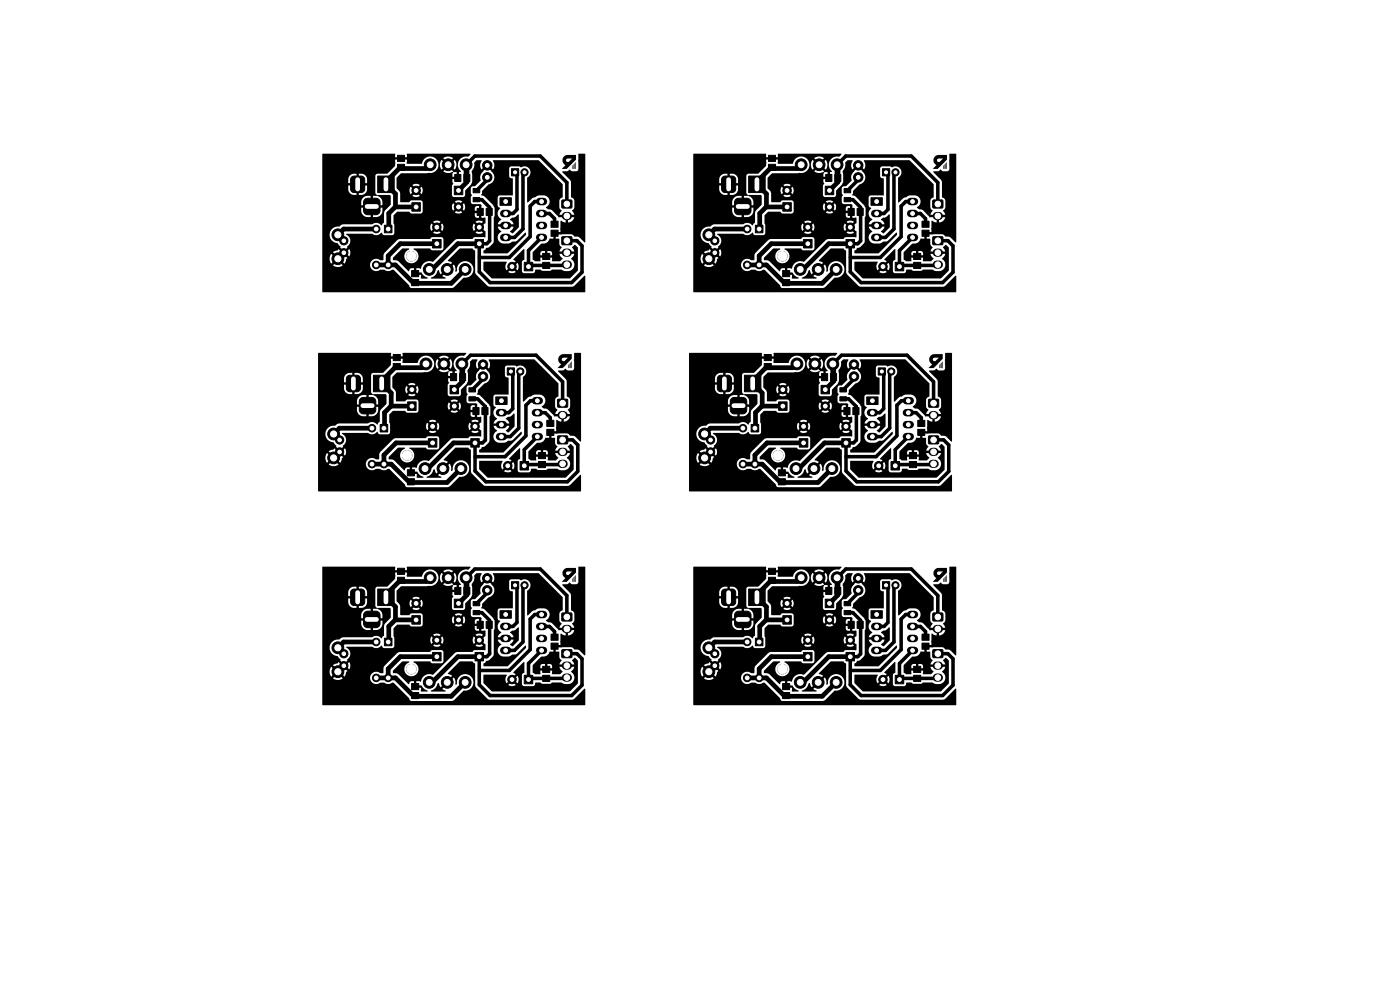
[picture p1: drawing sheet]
<svg xmlns="http://www.w3.org/2000/svg" width="297mm" height="210mm" viewBox="0 0 297 210" stroke-linecap="round" stroke-linejoin="round" font-family="sans-serif">
<g fill="#000">
<path d="M68.4 32.7l15.3-.1 .2 .1-.1 .6h2.5v-.6l.1-.1h13.4v.2l-.5 .4a1.8 1.8 0 0 0-2 1 1.8 1.8 0 0 0 .5 2.2l-.4 .1v1.1l-.3 .2v.1l-1.1 .1v.6l.2 .4-.3 .4v1.9l.4 .5h1.9l.3-.1 .2-1.3 1.2-1.2 .3-.6-.1-2.3 .5-.8v-1l.5-.5h1.1a1.7 1.7 0 0 0-.1 1.9l.9-.8 .3 .4-.8 .9a1.76 1.76 0 0 0-.5 1.9l-1.2 1.2h-.5l-.4 .3v1.2l.2 .4-.2 .4v1l.4 .5h1.6l.2 .2v2.7h.9v1.1l-.9 .9-.4-.4 .7-.8a1.4 1.4 0 0 0-1.5 0l.7 .8-.3 .4-.8-.8-.1 .1-.1 .7 .2 .8 .8-.8 .3 .4-.7 .8a1.39 1.39 0 0 0 1.6 0l-.8-.8 .4-.4 .9 .9-.1 1.3-2.2-.1-.5 .4-3.5 .1-4.9 4.7a1.86 1.86 0 0 0-2.6 1.5l-.9-.1v.9h1.1l.1 .1a1.92 1.92 0 0 0 1.2 1l-.1 .2h-1.3v-.8h-1.1l-.4-.3v-1.1l-.7 .1-.3 .5h-.2l-2.1-2.1-.3-.2h-.8v-.5l1.9-2h1.4l.1 .2-.5 .3-.4 .7v1l.4 .6 .4 .2 .7 .1 .5-.1 .7-.6 .2-.7-.2-.8-.9-.7 .1-.2h3.4l.5 .4 2.1-.1 .3-.3v-1.9l-.4-.5h-2l-.5 .4h-6.6l-3 2.9-.3 .6v.9l-.7 .1a1.31 1.31 0 0 0-1.8 .2 1.31 1.31 0 0 0 .1 1.8 1.31 1.31 0 0 0 1.8 0l1 .1a1.39 1.39 0 0 0 1.5-.1h.3l3.7 3.9h8.6l.6-.2 2-2a1.78 1.78 0 0 0 2-1.7 1.78 1.78 0 0 0-1.9-1.8 1.78 1.78 0 0 0-1.6 2.1l-.3 .1v-.7l-.3-.8-.8 .8-.4-.3 .8-.9-.9-.3v-.2l2.6-2.5h2.6l.6 .5 .1 4.9 2.8 2.7h17.7l.4-.2 2.2-2.1 .2 .1v3.3l-.2 .1h-55.5l-.1-.1v-12.1h1.5a1.9 1.9 0 0 0 1.8 1.8l.6 .7-.1 .2 .7 .7-.3 .4-.8-.8-.2 .3-1 .4 .8 .8-.3 .3-.9-.7a1.74 1.74 0 0 0 .1 2l.8-.8 .3 .4-.8 .8 .2 .1a1.74 1.74 0 0 0 1.9-.1l-.8-.8 .4-.4 .8 .8 .3-1 .3-.1-.7-.8 .3-.4 .8 .8a1.36 1.36 0 0 0 0-1.6l-.8 .8-.3-.4 .7-.7-.1-.1a1.57 1.57 0 0 0-.2-2.7l.2-.1h5.3a1.45 1.45 0 0 0 2.1-.3l.4 .6 2-.1 .2-.3 .1-1.3h7.6l.2 .8 .8-.8 .3 .4-.7 .8a1.39 1.39 0 0 0 1.6 0l-.8-.8 .4-.4 .7 .8 .1-.1 .2-.7-.3-.8-.7 .8-.4-.4 .8-.8a1.39 1.39 0 0 0-1.6 0l.7 .8-.3 .4-.8-.8-.2 .8h-7.6l-.2-.9v-1.6h17.2l.3 .4 .6 .1v-1h-.9v.5h-17.2l.8-.8h2.5l.5 .4h2l.4-.4v-1h6.2l.2 .8 .8-.8 .3 .4-.7 .8a1.4 1.4 0 0 0 1.6 0l-.8-.8 .4-.4 .7 .8 .3-.5h2v.5h.9v-1l-.6 .1-.3 .4h-2v-.5l-.3-.6-.7 .8-.4-.4 .7-.8a1.4 1.4 0 0 0-1.5 0l.7 .8-.3 .4-.8-.8-.2 .8h-6.2v-1l-.4-.4h-2l-.5 .4h-1.8l-.1-1.9-.3-.6h2.3l.2 .8 .8-.8 .3 .4-.7 .8a1.39 1.39 0 0 0 1.6 0l-.8-.8 .4-.4 .7 .8 .1-.1 .2-.7-.3-.8-.7 .8-.4-.4 .8-.8a1.39 1.39 0 0 0-1.6 0l.7 .8-.3 .4-.8-.8-.2 .8h-2.3l-.5-.5v-2.2l1-.9 5.7-.1a1.87 1.87 0 0 0 2.2-1.7h.3l.4 1 .8-.8 .3 .3-.8 .9 .2 .1a2.11 2.11 0 0 0 1.9 0l-.1 1h.9v-1h-.7l-.9-1 .4-.3 .8 .8a1.73 1.73 0 0 0 0-2.1l-.8 .8-.4-.3 .8-.9-.1-.1a1.74 1.74 0 0 0-2 .1l.8 .9-.3 .3-.8-.8-.4 1.1h-.3v-.3a1.81 1.81 0 0 0-1.8-1.5 1.81 1.81 0 0 0-1.8 1.5h-3l-.1-.2v-.7h-2.5v1.4l-1.6 1.6-2.2 .1-.3 .2-.1 3.8 .4 .5-.1 .2h-.8v1.7h-.5v-1.7h-.7a1.37 1.37 0 0 0-1.3 1.2v.8h.8v.5h-.8v.7a1.38 1.38 0 0 0 1.3 1.3h.7v-1.8h.5v1.8l.8-.1a1.38 1.38 0 0 0 1.2-1.2v-.7h-.8v-.5h.8v-.8a2.09 2.09 0 0 0-1.1-1.4h2.7l.2 .2v1.9l-1.3 1.3-.1 2.4-.6 .6a1.39 1.39 0 0 0-2-.2h-6.1l-.4 .1a1 1 0 0 1-1.1 .4 1.76 1.76 0 0 0-1.4 1.7h-1.5v-11.8h5.5v.9h1.5v.5h-1.5v.8a1.36 1.36 0 0 0 1.7 1.1v-.8h.5v.8h.6a1.24 1.24 0 0 0 1.2-1.1v-.8h-1.5v-.5h1.5v-1a1.37 1.37 0 0 0-1.8-1v.8h-.5v-.8h-.5a1.24 1.24 0 0 0-1.2 1.1h-5.5zM104.6 34h9.7l5.1 5.1v2.7l-.6 .4-.1 .4v1.5l.5 .6-.5 .9h1v.5h-1.2l-1.4-1.5-.9-.2-.4-.5a1.31 1.31 0 0 0 .8-1.4 1.31 1.31 0 0 0-1.2-1.1l-1.4 .1-1 .5-1 .9h-.2v-5.1a1.33 1.33 0 0 0 .6-1.9 1.33 1.33 0 0 0-1.9-.4l-.4-.2h-1.6l-.3 .1-.2 .3v1.7a.61 .61 0 0 0 .7 .4l.1 3.6h-2.8l-.3 .2-.1 .3v1.8l.5 .4a1.47 1.47 0 0 0 .3 2.5l-.5 .4-.3 .6h1.4v.5h-1.4l.7 1.1a1.31 1.31 0 0 0-.7 1.4 1.31 1.31 0 0 0 1.2 1.1l1.2-.1 .7-.4 .9-.1 1.8-1.7h.2v.5l-3.9 3.8h-5.1v-.5l.3-.2a.6 .6 0 0 1 .8-.5l.9-.8 .2-.5v-5.1l.1-.4v-1.6l-.3-.7-1.8-1.7-.7-.4 .2-.8 1.3-1.4a1.58 1.58 0 0 0 1.2-1.2 1.58 1.58 0 0 0-.6-1.6l-.8-.8 .4-.4 .8 .8 .1-.1a1.8 1.8 0 0 0-.1-1.8zM121.5 35.1l.1 .7h-.2zM121.7 34.9l.1-.1v1h-.1zM121.9 34.7l.1-.1v1.2h-.1zM122.2 34.4v1.4h-.1v-1.3zM119.7 33.2a1.65 1.65 0 0 1 1.5-.3h1v1l-2 1.9h-1l.8-.8-.5-.4-.2-.6h.8l.1 .3 .4 .1 .8-.8h-1.1l-.2 .4h-.8zM122.7 32.6h1.3l.2 .1-.1 18.7h-.1l-1.2-1.1-1-.1-.5-.5h-3.4v.9l.7 .1 .1 1.1 .5 .7-.5 .9h1v.5h-1l.6 1.1-.5 .4h-1.6l-.1-.1v-.7h-2.5v.8h-1.1l-.5-.3v-1.4h1.6v.4h2.5v-.6l-.4-.2-.6-.1v.9h-.5v-.9l-.7 .1-.3 .4h-1.6v-.2l1.9-1.8a1.42 1.42 0 0 0 1.5-.6l.2-.5h.8v-1l.3-.4h1.2v-2.3l1.1 .3v-.8h.5v.8a1.36 1.36 0 0 0 1.3-1.1h-1v-.5h1l-.5-.9 .5-.6 .1-1.5a.79 .79 0 0 0-.7-.7l-.1-3.4-1.8-2 .1-.2h.9l.5-.3a1.21 1.21 0 0 0 1.3 .3 .53 .53 0 0 0 .6-.5zM147.1 32.7l15.3-.1 .2 .1-.1 .6h2.5v-.6l.1-.1h13.4v.2l-.5 .4a1.8 1.8 0 0 0-2 1 1.8 1.8 0 0 0 .5 2.2l-.4 .1v1.1l-.3 .2v.1l-1.1 .1v.6l.2 .4-.3 .4v1.9l.4 .5h1.9l.3-.1 .2-1.3 1.2-1.2 .3-.6-.1-2.3 .5-.8v-1l.5-.5h1.1a1.7 1.7 0 0 0-.1 1.9l.9-.8 .3 .4-.8 .9a1.76 1.76 0 0 0-.5 1.9l-1.2 1.2h-.5l-.4 .3v1.2l.2 .4-.2 .4v1l.4 .5h1.6l.2 .2v2.7h.9v1.1l-.9 .9-.4-.4 .7-.8a1.4 1.4 0 0 0-1.5 0l.7 .8-.3 .4-.8-.8-.1 .1-.1 .7 .2 .8 .8-.8 .3 .4-.7 .8a1.39 1.39 0 0 0 1.6 0l-.8-.8 .4-.4 .9 .9-.1 1.3-2.2-.1-.5 .4-3.5 .1-4.9 4.7a1.86 1.86 0 0 0-2.6 1.5l-.9-.1v.9h1.1l.1 .1a1.92 1.92 0 0 0 1.2 1l-.1 .2h-1.3v-.8h-1.1l-.4-.3v-1.1l-.7 .1-.3 .5h-.2l-2.1-2.1-.3-.2h-.8v-.5l1.9-2h1.4l.1 .2-.5 .3-.4 .7v1l.4 .6 .4 .2 .7 .1 .5-.1 .7-.6 .2-.7-.2-.8-.9-.7 .1-.2h3.4l.5 .4 2.1-.1 .3-.3v-1.9l-.4-.5h-2l-.5 .4h-6.6l-3 2.9-.3 .6v.9l-.7 .1a1.31 1.31 0 0 0-1.8 .2 1.31 1.31 0 0 0 .1 1.8 1.31 1.31 0 0 0 1.8 0l1 .1a1.39 1.39 0 0 0 1.5-.1h.3l3.7 3.9h8.6l.6-.2 2-2a1.78 1.78 0 0 0 2-1.7 1.78 1.78 0 0 0-1.9-1.8 1.78 1.78 0 0 0-1.6 2.1l-.3 .1v-.7l-.3-.8-.8 .8-.4-.3 .8-.9-.9-.3v-.2l2.6-2.5h2.6l.6 .5 .1 4.9 2.8 2.7h17.7l.4-.2 2.2-2.1 .2 .1v3.3l-.2 .1h-55.5l-.1-.1v-12.1h1.5a1.9 1.9 0 0 0 1.8 1.8l.6 .7-.1 .2 .7 .7-.3 .4-.8-.8-.2 .3-1 .4 .8 .8-.3 .3-.9-.7a1.74 1.74 0 0 0 .1 2l.8-.8 .3 .4-.8 .8 .2 .1a1.74 1.74 0 0 0 1.9-.1l-.8-.8 .4-.4 .8 .8 .3-1 .3-.1-.7-.8 .3-.4 .8 .8a1.36 1.36 0 0 0 0-1.6l-.8 .8-.3-.4 .7-.7-.1-.1a1.57 1.57 0 0 0-.2-2.7l.2-.1h5.3a1.45 1.45 0 0 0 2.1-.3l.4 .6 2-.1 .2-.3 .1-1.3h7.6l.2 .8 .8-.8 .3 .4-.7 .8a1.39 1.39 0 0 0 1.6 0l-.8-.8 .4-.4 .7 .8 .1-.1 .2-.7-.3-.8-.7 .8-.4-.4 .8-.8a1.39 1.39 0 0 0-1.6 0l.7 .8-.3 .4-.8-.8-.2 .8h-7.6l-.2-.9v-1.6h17.2l.3 .4 .6 .1v-1h-.9v.5h-17.2l.8-.8h2.5l.5 .4h2l.4-.4v-1h6.2l.2 .8 .8-.8 .3 .4-.7 .8a1.4 1.4 0 0 0 1.6 0l-.8-.8 .4-.4 .7 .8 .3-.5h2v.5h.9v-1l-.6 .1-.3 .4h-2v-.5l-.3-.6-.7 .8-.4-.4 .7-.8a1.4 1.4 0 0 0-1.5 0l.7 .8-.3 .4-.8-.8-.2 .8h-6.2v-1l-.4-.4h-2l-.5 .4h-1.8l-.1-1.9-.3-.6h2.3l.2 .8 .8-.8 .3 .4-.7 .8a1.39 1.39 0 0 0 1.6 0l-.8-.8 .4-.4 .7 .8 .1-.1 .2-.7-.3-.8-.7 .8-.4-.4 .8-.8a1.39 1.39 0 0 0-1.6 0l.7 .8-.3 .4-.8-.8-.2 .8h-2.3l-.5-.5v-2.2l1-.9 5.7-.1a1.87 1.87 0 0 0 2.2-1.7h.3l.4 1 .8-.8 .3 .3-.8 .9 .2 .1a2.11 2.11 0 0 0 1.9 0l-.1 1h.9v-1h-.7l-.9-1 .4-.3 .8 .8a1.73 1.73 0 0 0 0-2.1l-.8 .8-.4-.3 .8-.9-.1-.1a1.74 1.74 0 0 0-2 .1l.8 .9-.3 .3-.8-.8-.4 1.1h-.3v-.3a1.81 1.81 0 0 0-1.8-1.5 1.81 1.81 0 0 0-1.8 1.5h-3l-.1-.2v-.7h-2.5v1.4l-1.6 1.6-2.2 .1-.3 .2-.1 3.8 .4 .5-.1 .2h-.8v1.7h-.5v-1.7h-.7a1.37 1.37 0 0 0-1.3 1.2v.8h.8v.5h-.8v.7a1.38 1.38 0 0 0 1.3 1.3h.7v-1.8h.5v1.8l.8-.1a1.38 1.38 0 0 0 1.2-1.2v-.7h-.8v-.5h.8v-.8a2.09 2.09 0 0 0-1.1-1.4h2.7l.2 .2v1.9l-1.3 1.3-.1 2.4-.6 .6a1.39 1.39 0 0 0-2-.2h-6.1l-.4 .1a1 1 0 0 1-1.1 .4 1.76 1.76 0 0 0-1.4 1.7h-1.5v-11.8h5.5v.9h1.5v.5h-1.5v.8a1.36 1.36 0 0 0 1.7 1.1v-.8h.5v.8h.6a1.24 1.24 0 0 0 1.2-1.1v-.8h-1.5v-.5h1.5v-1a1.37 1.37 0 0 0-1.8-1v.8h-.5v-.8h-.5a1.24 1.24 0 0 0-1.2 1.1h-5.5zM183.3 34h9.7l5.1 5.1v2.7l-.6 .4-.1 .4v1.5l.5 .6-.5 .9h1v.5h-1.2l-1.4-1.5-.9-.2-.4-.5a1.31 1.31 0 0 0 .8-1.4 1.31 1.31 0 0 0-1.2-1.1l-1.4 .1-1 .5-1 .9h-.2v-5.1a1.33 1.33 0 0 0 .6-1.9 1.33 1.33 0 0 0-1.9-.4l-.4-.2h-1.6l-.3 .1-.2 .3v1.7a.61 .61 0 0 0 .7 .4l.1 3.6h-2.8l-.3 .2-.1 .3v1.8l.5 .4a1.47 1.47 0 0 0 .3 2.5l-.5 .4-.3 .6h1.4v.5h-1.4l.7 1.1a1.31 1.31 0 0 0-.7 1.4 1.31 1.31 0 0 0 1.2 1.1l1.2-.1 .7-.4 .9-.1 1.8-1.7h.2v.5l-3.9 3.8h-5.1v-.5l.3-.2a.6 .6 0 0 1 .8-.5l.9-.8 .2-.5v-5.1l.1-.4v-1.6l-.3-.7-1.8-1.7-.7-.4 .2-.8 1.3-1.4a1.58 1.58 0 0 0 1.2-1.2 1.58 1.58 0 0 0-.6-1.6l-.8-.8 .4-.4 .8 .8 .1-.1a1.8 1.8 0 0 0-.1-1.8zM200.2 35.1l.1 .7h-.2zM200.4 34.9l.1-.1v1h-.1z"/>
<path d="M200.6 34.7l.1-.1v1.2h-.1zM200.9 34.4v1.4h-.1v-1.3zM198.4 33.2a1.65 1.65 0 0 1 1.5-.3h1v1l-2 1.9h-1l.8-.8-.5-.4-.2-.6h.8l.1 .3 .4 .1 .8-.8h-1.1l-.2 .4h-.8zM201.4 32.6h1.3l.2 .1-.1 18.7h-.1l-1.2-1.1-1-.1-.5-.5h-3.4v.9l.7 .1 .1 1.1 .5 .7-.5 .9h1v.5h-1l.6 1.1-.5 .4h-1.6l-.1-.1v-.7h-2.5v.8h-1.1l-.5-.3v-1.4h1.6v.4h2.5v-.6l-.4-.2-.6-.1v.9h-.5v-.9l-.7 .1-.3 .4h-1.6v-.2l1.9-1.8a1.42 1.42 0 0 0 1.5-.6l.2-.5h.8v-1l.3-.4h1.2v-2.3l1.1 .3v-.8h.5v.8a1.36 1.36 0 0 0 1.3-1.1h-1v-.5h1l-.5-.9 .5-.6 .1-1.5a.79 .79 0 0 0-.7-.7l-.1-3.4-1.8-2 .1-.2h.9l.5-.3a1.21 1.21 0 0 0 1.3 .3 .53 .53 0 0 0 .6-.5zM92.9 57.3h.2l.4 .9 .8-.8 .3 .3-.8 .9 .7 .3v.2h-3l-.1-.2a2.16 2.16 0 0 0 1.5-1.6zM108.2 46.5l.5-.3 .5-.1 .7-.6h.1l.1 2.7-1.3 1.3-.6-.4 .5-.4 .3-.6h-1.4v-.5h1.4zM102.6 55.6l4.8-.1 .1 .1a1.44 1.44 0 0 0 0 1.7l.7-.7 .4 .4-.8 .7a1.39 1.39 0 0 0 1.6 0l-.7-.7 .3-.4 .8 .7a1.38 1.38 0 0 0 0-1.5l-.8 .7-.3-.3 .7-.8-.5-.2v-.2l2.3-2.2v2.2l-.5 .5v2.1l.4 .3 2 .1a.68 .68 0 0 0 .5-.8h1l.5 .3h1.6l.4-.3h2l.6 .3h.9a1.44 1.44 0 0 0 1.2-1.1 1.44 1.44 0 0 0-.6-1.6l.5-.5 .1-.4h-1v-.5h1l-.4-1 .4-.5 .2 .1 .6 .6v4.7l-1.7 1.8h-16.5l-1.8-1.8zM171.6 57.3h.2l.4 .9 .8-.8 .3 .3-.8 .9 .7 .3v.2h-3l-.1-.2a2.16 2.16 0 0 0 1.5-1.6zM186.9 46.5l.5-.3 .5-.1 .7-.6h.1l.1 2.7-1.3 1.3-.6-.4 .5-.4 .3-.6h-1.4v-.5h1.4zM181.3 55.6l4.8-.1 .1 .1a1.44 1.44 0 0 0 0 1.7l.7-.7 .4 .4-.8 .7a1.39 1.39 0 0 0 1.6 0l-.7-.7 .3-.4 .8 .7a1.38 1.38 0 0 0 0-1.5l-.8 .7-.3-.3 .7-.8-.5-.2v-.2l2.3-2.2v2.2l-.5 .5v2.1l.4 .3 2 .1a.68 .68 0 0 0 .5-.8h1l.5 .3h1.6l.4-.3h2l.6 .3h.9a1.44 1.44 0 0 0 1.2-1.1 1.44 1.44 0 0 0-.6-1.6l.5-.5 .1-.4h-1v-.5h1l-.4-1 .4-.5 .2 .1 .6 .6v4.7l-1.7 1.8h-16.5l-1.8-1.8zM67.5 74.9h15.3l.2 .1-.1 .6h2.5v-.7h.1h13.4v.2l-.5 .4a1.8 1.8 0 0 0-2 1 1.8 1.8 0 0 0 .5 2.2l-.4 .1v1.1l-.3 .1v.2l-1.1 .1v.6l.2 .3-.3 .4v2l.4 .4 1.9 .1 .3-.2 .2-1.3 1.2-1.1 .3-.6-.1-2.4 .5-.8v-1l.5-.5 1.1 .1a1.7 1.7 0 0 0-.1 1.9l.9-.8 .3 .3-.8 1a1.76 1.76 0 0 0-.5 1.9l-1.2 1.1-.5 .1-.4 .2v1.2l.2 .5-.2 .4v1l.4 .4h1.6l.2 .3v2.6h.9v1.1l-.9 .9-.4-.3 .7-.8a1.4 1.4 0 0 0-1.5 0l.7 .8-.3 .3-.8-.7-.1 .1-.1 .7 .2 .7 .8-.7 .3 .4-.7 .7a1.39 1.39 0 0 0 1.6 0l-.8-.7 .4-.4 .9 .8-.1 1.3-2.2-.1-.5 .4-3.5 .2-4.9 4.7a1.86 1.86 0 0 0-2.6 1.5l-.9-.2v.9h1.1l.1 .2a1.92 1.92 0 0 0 1.2 .9l-.1 .2h-1.3v-.8h-1.1l-.4-.3v-1.1l-.7 .1-.3 .5-.2 .1-2.1-2.1-.3-.2-.8-.1v-.5l1.9-1.9h1.4l.1 .2-.5 .3-.4 .6v1.1l.4 .5 .4 .3 .7 .1 .5-.1 .7-.6 .2-.8-.2-.8-.9-.6 .1-.2h3.4l.5 .3h2.1l.3-.3v-2l-.4-.4h-2l-.5 .3-6.6 .1-3 2.9-.3 .5v1h-.7a1.31 1.31 0 0 0-1.8 .2 1.31 1.31 0 0 0 .1 1.8 1.31 1.31 0 0 0 1.8 .1l1 .1a1.39 1.39 0 0 0 1.5-.1h.3l3.7 3.8 8.6 .1 .6-.3 2-2a1.78 1.78 0 0 0 2-1.7 1.78 1.78 0 0 0-1.9-1.8 1.78 1.78 0 0 0-1.6 2.2l-.3 .1v-.8l-.3-.7-.8 .8-.4-.4 .8-.8-.9-.4v-.1l2.6-2.5h2.6l.6 .5 .1 4.8 2.8 2.7 17.7 .1 .4-.2 2.2-2.2 .2 .1v3.3l-.2 .1h-55.5l-.1-.1v-12h1.5a1.9 1.9 0 0 0 1.8 1.8l.6 .6-.1 .2 .7 .8-.3 .3-.8-.7-.2 .3-1 .3 .8 .8-.3 .4-.9-.7a1.74 1.74 0 0 0 .1 2l.8-.8 .3 .3-.8 .8 .2 .2a1.74 1.74 0 0 0 1.9-.2l-.8-.8 .4-.3 .8 .7 .3-.9 .3-.2-.7-.7 .3-.4 .8 .7a1.36 1.36 0 0 0 0-1.5l-.8 .7-.3-.3 .7-.8h-.1a1.57 1.57 0 0 0-.2-2.8l.2-.1h5.3a1.45 1.45 0 0 0 2.1-.2l.4 .5h2l.2-.4 .1-1.2h7.6l.2 .7 .8-.7 .3 .4-.7 .7a1.39 1.39 0 0 0 1.6 0l-.8-.7 .4-.4 .7 .7 .1-.1 .2-.6-.3-.8-.7 .7-.4-.3 .8-.8a1.39 1.39 0 0 0-1.6 0l.7 .8-.3 .3-.8-.7-.2 .8h-7.6l-.2-.9v-1.6h17.2l.3 .4h.6v-.9h-.9v.5h-17.2l.8-.8h2.5l.5 .3h2l.4-.3v-1h6.2l.2 .7 .8-.7 .3 .4-.7 .7a1.4 1.4 0 0 0 1.6 0l-.8-.7 .4-.4 .7 .7 .3-.5h2v.6h.9v-1h-.6l-.3 .4h-2v-.5l-.3-.5-.7 .7-.4-.3 .7-.8a1.4 1.4 0 0 0-1.5 0l.7 .8-.3 .3-.8-.7-.2 .8h-6.2v-1.1l-.4-.3h-2l-.5 .3h-1.8l-.1-1.8-.3-.6h2.3l.2 .7 .8-.7 .3 .4-.7 .7a1.39 1.39 0 0 0 1.6 0l-.8-.7 .4-.4 .7 .7 .3-.7-.2-.7-.1-.1-.7 .7-.4-.3 .8-.8a1.39 1.39 0 0 0-1.6 0l.7 .8-.3 .3-.8-.7-.2 .8h-2.3l-.5-.5v-2.3l1-.9h5.7a1.87 1.87 0 0 0 2.2-1.8h.3l.4 1 .8-.8 .3 .4-.8 .8 .2 .1a2.11 2.11 0 0 0 1.9 0l-.1 1.1h.9v-1h-.7l-.9-1 .4-.4 .8 .8a1.73 1.73 0 0 0 0-2l-.8 .8-.4-.4 .8-.8-.1-.1a1.74 1.74 0 0 0-2 .1l.8 .8-.3 .4-.8-.8-.4 1h-.3v-.3a1.81 1.81 0 0 0-1.8-1.5 1.81 1.81 0 0 0-1.8 1.6h-3l-.1-.2v-.7h-2.5v1.4l-1.6 1.6h-2.2l-.3 .3-.1 3.7 .4 .6-.1 .1h-.8v1.8h-.5v-1.8h-.7a1.37 1.37 0 0 0-1.3 1.3v.7h.8v.5h-.8v.8a1.38 1.38 0 0 0 1.3 1.2h.7v-1.7h.5v1.7h.8a1.38 1.38 0 0 0 1.2-1.3v-.7h-.8v-.5h.8v-.8a2.09 2.09 0 0 0-1.1-1.3l2.7-.1 .2 .2v1.9l-1.3 1.3-.1 2.4-.6 .7a1.39 1.39 0 0 0-2-.3h-6.1l-.4 .1a1 1 0 0 1-1.1 .4 1.76 1.76 0 0 0-1.4 1.8h-1.5v-11.8h5.5v.8h1.5v.5h-1.5v.8a1.36 1.36 0 0 0 1.7 1.2v-.8h.5v.8h.6a1.24 1.24 0 0 0 1.2-1.2v-.8h-1.5v-.5h1.5v-.9a1.37 1.37 0 0 0-1.8-1.1v.8h-.5v-.8h-.5a1.24 1.24 0 0 0-1.2 1.2h-5.5zM103.7 76.3h9.7l5.1 5.1v2.6l-.6 .4-.1 .5v1.4l.5 .6-.5 .9h1v.5l-1.2 .1-1.4-1.5-.9-.3-.4-.4a1.31 1.31 0 0 0 .8-1.4 1.31 1.31 0 0 0-1.2-1.1l-1.4 .1-1 .4-1 1h-.2v-5.2a1.33 1.33 0 0 0 .6-1.9 1.33 1.33 0 0 0-1.9-.4l-.4-.2h-1.6l-.3 .2-.2 .3v1.7a.61 .61 0 0 0 .7 .4l.1 3.6h-2.8l-.3 .1-.1 .4v1.7l.5 .5a1.47 1.47 0 0 0 .3 2.4l-.5 .4-.3 .6h1.4v.5h-1.4l.7 1.1a1.31 1.31 0 0 0-.7 1.4 1.31 1.31 0 0 0 1.2 1.1h1.2l.7-.4 .9-.1 1.8-1.8h.2v.5l-3.9 3.9h-5.1v-.6l.3-.2a.6 .6 0 0 1 .8-.5l.9-.8 .2-.5v-5l.1-.4v-1.7l-.3-.6-1.8-1.8-.7-.3 .2-.9 1.3-1.3a1.58 1.58 0 0 0 1.2-1.2 1.58 1.58 0 0 0-.6-1.6l-.8-.9 .4-.3 .8 .8 .1-.2a1.8 1.8 0 0 0-.1-1.7z"/>
<path d="M120.6 77.3l.1 .8h-.2zM120.8 77.2l.1-.1v1h-.1zM121 77l.1-.1v1.2h-.1zM121.3 76.6v1.5h-.1v-1.3zM118.8 75.5v-.1a1.65 1.65 0 0 1 1.5-.3h1v1l-2 2h-1l.8-.8-.5-.4-.2-.6h.8l.1 .3h.4l.8-.7h-1.1l-.2 .4h-.8zM121.8 74.9h1.3l.2 .1-.1 18.6-.1 .1-1.2-1.2-1-.1-.5-.4h-3.4v.9h.7l.1 1.2 .5 .6-.5 .9h1v.5h-1l.6 1.1-.5 .5h-1.6l-.1-.2v-.6h-2.5v.7l-1.1 .1-.5-.4v-1.4h1.6v.5h2.5v-.6l-.4-.3h-.6v.9h-.5v-.9l-.7 .1-.3 .3h-1.6v-.2l1.9-1.8a1.42 1.42 0 0 0 1.5-.6l.2-.4h.8v-1.1l.3-.3h1.2v-2.4l1.1 .3v-.8h.5v.8a1.36 1.36 0 0 0 1.3-1.1h-1v-.5h1l-.5-.8 .5-.7 .1-1.4a.79 .79 0 0 0-.7-.8l-.1-3.4-1.8-2 .1-.1h.9l.5-.4a1.21 1.21 0 0 0 1.3 .4 .53 .53 0 0 0 .6-.5zM146.2 74.9h15.3l.2 .1-.1 .6h2.5v-.7h.1h13.4v.2l-.5 .4a1.8 1.8 0 0 0-2 1 1.8 1.8 0 0 0 .5 2.2l-.4 .1v1.1l-.3 .1v.2l-1.1 .1v.6l.2 .3-.3 .4v2l.4 .4 1.9 .1 .3-.2 .2-1.3 1.2-1.1 .3-.6-.1-2.4 .5-.8v-1l.5-.5 1.1 .1a1.7 1.7 0 0 0-.1 1.9l.9-.8 .3 .3-.8 1a1.76 1.76 0 0 0-.5 1.9l-1.2 1.1-.5 .1-.4 .2v1.2l.2 .5-.2 .4v1l.4 .4h1.6l.2 .3v2.6h.9v1.1l-.9 .9-.4-.3 .7-.8a1.4 1.4 0 0 0-1.5 0l.7 .8-.3 .3-.8-.7-.1 .1-.1 .7 .2 .7 .8-.7 .3 .4-.7 .7a1.39 1.39 0 0 0 1.6 0l-.8-.7 .4-.4 .9 .8-.1 1.3-2.2-.1-.5 .4-3.5 .2-4.9 4.7a1.86 1.86 0 0 0-2.6 1.5l-.9-.2v.9h1.1l.1 .2a1.92 1.92 0 0 0 1.2 .9l-.1 .2h-1.3v-.8h-1.1l-.4-.3v-1.1l-.7 .1-.3 .5-.2 .1-2.1-2.1-.3-.2-.8-.1v-.5l1.9-1.9h1.4l.1 .2-.5 .3-.4 .6v1.1l.4 .5 .4 .3 .7 .1 .5-.1 .7-.6 .2-.8-.2-.8-.9-.6 .1-.2h3.4l.5 .3h2.1l.3-.3v-2l-.4-.4h-2l-.5 .3-6.6 .1-3 2.9-.3 .5v1h-.7a1.31 1.31 0 0 0-1.8 .2 1.31 1.31 0 0 0 .1 1.8 1.31 1.31 0 0 0 1.8 .1l1 .1a1.39 1.39 0 0 0 1.5-.1h.3l3.7 3.8 8.6 .1 .6-.3 2-2a1.78 1.78 0 0 0 2-1.7 1.78 1.78 0 0 0-1.9-1.8 1.78 1.78 0 0 0-1.6 2.2l-.3 .1v-.8l-.3-.7-.8 .8-.4-.4 .8-.8-.9-.4v-.1l2.6-2.5h2.6l.6 .5 .1 4.8 2.8 2.7 17.7 .1 .4-.2 2.2-2.2 .2 .1v3.3l-.2 .1h-55.5l-.1-.1v-12h1.5a1.9 1.9 0 0 0 1.8 1.8l.6 .6-.1 .2 .7 .8-.3 .3-.8-.7-.2 .3-1 .3 .8 .8-.3 .4-.9-.7a1.74 1.74 0 0 0 .1 2l.8-.8 .3 .3-.8 .8 .2 .2a1.74 1.74 0 0 0 1.9-.2l-.8-.8 .4-.3 .8 .7 .3-.9 .3-.2-.7-.7 .3-.4 .8 .7a1.36 1.36 0 0 0 0-1.5l-.8 .7-.3-.3 .7-.8h-.1a1.57 1.57 0 0 0-.2-2.8l.2-.1h5.3a1.45 1.45 0 0 0 2.1-.2l.4 .5h2l.2-.4 .1-1.2h7.6l.2 .7 .8-.7 .3 .4-.7 .7a1.39 1.39 0 0 0 1.6 0l-.8-.7 .4-.4 .7 .7 .1-.1 .2-.6-.3-.8-.7 .7-.4-.3 .8-.8a1.39 1.39 0 0 0-1.6 0l.7 .8-.3 .3-.8-.7-.2 .8h-7.6l-.2-.9v-1.6h17.2l.3 .4h.6v-.9h-.9v.5h-17.2l.8-.8h2.5l.5 .3h2l.4-.3v-1h6.2l.2 .7 .8-.7 .3 .4-.7 .7a1.4 1.4 0 0 0 1.6 0l-.8-.7 .4-.4 .7 .7 .3-.5h2v.6h.9v-1h-.6l-.3 .4h-2v-.5l-.3-.5-.7 .7-.4-.3 .7-.8a1.4 1.4 0 0 0-1.5 0l.7 .8-.3 .3-.8-.7-.2 .8h-6.2v-1.1l-.4-.3h-2l-.5 .3h-1.8l-.1-1.8-.3-.6h2.3l.2 .7 .8-.7 .3 .4-.7 .7a1.39 1.39 0 0 0 1.6 0l-.8-.7 .4-.4 .7 .7 .1-.1 .2-.6-.3-.8-.7 .7-.4-.3 .8-.8a1.39 1.39 0 0 0-1.6 0l.7 .8-.3 .3-.8-.7-.2 .8h-2.3l-.5-.5v-2.3l1-.9h5.7a1.87 1.87 0 0 0 2.2-1.8h.3l.4 1 .8-.8 .3 .4-.8 .8 .2 .1a2.11 2.11 0 0 0 1.9 0l-.1 1.1h.9v-1h-.7l-.9-1 .4-.4 .8 .8a1.73 1.73 0 0 0 0-2l-.8 .8-.4-.4 .8-.8-.1-.1a1.74 1.74 0 0 0-2 .1l.8 .8-.3 .4-.8-.8-.4 1h-.3v-.3a1.81 1.81 0 0 0-1.8-1.5 1.81 1.81 0 0 0-1.8 1.6h-3l-.1-.2v-.7h-2.5v1.4l-1.6 1.6h-2.2l-.3 .3-.1 3.7 .4 .6-.1 .1h-.8v1.8h-.5v-1.8h-.7a1.37 1.37 0 0 0-1.3 1.3v.7h.8v.5h-.8v.8a1.38 1.38 0 0 0 1.3 1.2h.7v-1.7h.5v1.7h.8a1.38 1.38 0 0 0 1.2-1.3v-.7h-.8v-.5h.8v-.8a2.09 2.09 0 0 0-1.1-1.3l2.7-.1 .2 .2v1.9l-1.3 1.3-.1 2.4-.6 .7a1.39 1.39 0 0 0-2-.3h-6.1l-.4 .1a1 1 0 0 1-1.1 .4 1.76 1.76 0 0 0-1.4 1.8h-1.5v-11.8h5.5v.8h1.5v.5h-1.5v.8a1.36 1.36 0 0 0 1.7 1.2v-.8h.5v.8h.6a1.24 1.24 0 0 0 1.2-1.2v-.8h-1.5v-.5h1.5v-.9a1.37 1.37 0 0 0-1.8-1.1v.8h-.5v-.8h-.5a1.24 1.24 0 0 0-1.2 1.2h-5.5zM182.4 76.3h9.7l5.1 5.1v2.6l-.6 .4-.1 .5v1.4l.5 .6-.5 .9h1v.5l-1.2 .1-1.4-1.5-.9-.3-.4-.4a1.31 1.31 0 0 0 .8-1.4 1.31 1.31 0 0 0-1.2-1.1l-1.4 .1-1 .4-1 1h-.2v-5.2a1.33 1.33 0 0 0 .6-1.9 1.33 1.33 0 0 0-1.9-.4l-.4-.2h-1.6l-.3 .2-.2 .3v1.7a.61 .61 0 0 0 .7 .4l.1 3.6h-2.8l-.3 .1-.1 .4v1.7l.5 .5a1.47 1.47 0 0 0 .3 2.4l-.5 .4-.3 .6h1.4v.5h-1.4l.7 1.1a1.31 1.31 0 0 0-.7 1.4 1.31 1.31 0 0 0 1.2 1.1h1.2l.7-.4 .9-.1 1.8-1.8h.2v.5l-3.9 3.9h-5.1v-.6l.3-.2a.6 .6 0 0 1 .8-.5l.9-.8 .2-.5v-5l.1-.4v-1.7l-.3-.6-1.8-1.8-.7-.3 .2-.9 1.3-1.3a1.58 1.58 0 0 0 1.2-1.2 1.58 1.58 0 0 0-.6-1.6l-.8-.9 .4-.3 .8 .8 .1-.2a1.8 1.8 0 0 0-.1-1.7zM199.3 77.3l.1 .8h-.2zM199.5 77.2l.1-.1v1h-.1zM199.7 77l.1-.1v1.2h-.1zM200 76.6v1.5h-.1v-1.3z"/>
<path d="M197.5 75.5v-.1a1.65 1.65 0 0 1 1.5-.3h1v1l-2 2h-1l.8-.8-.5-.4-.2-.6h.8l.1 .3h.4l.8-.7h-1.1l-.2 .4h-.8zM200.5 74.9h1.3l.2 .1-.1 18.6-.1 .1-1.2-1.2-1-.1-.5-.4h-3.4v.9h.7l.1 1.2 .5 .6-.5 .9h1v.5h-1l.6 1.1-.5 .5h-1.6l-.1-.2v-.6h-2.5v.7l-1.1 .1-.5-.4v-1.4h1.6v.5h2.5v-.6l-.4-.3h-.6v.9h-.5v-.9l-.7 .1-.3 .3h-1.6v-.2l1.9-1.8a1.42 1.42 0 0 0 1.5-.6l.2-.4h.8v-1.1l.3-.3h1.2v-2.4l1.1 .3v-.8h.5v.8a1.36 1.36 0 0 0 1.3-1.1h-1v-.5h1l-.5-.8 .5-.7 .1-1.4a.79 .79 0 0 0-.7-.8l-.1-3.4-1.8-2 .1-.1h.9l.5-.4a1.21 1.21 0 0 0 1.3 .4 .53 .53 0 0 0 .6-.5zM91.9 99.7l.3-.1 .4 .8 .8-.8 .3 .4-.8 .8 .7 .3v.2h-3l-.1-.2a1.89 1.89 0 0 0 1.4-1.4zM107.3 88.7l.5-.3 .5-.1 .7-.5h.1l.1 2.7-1.3 1.2-.6-.4 .5-.4 .3-.6h-1.4v-.5h1.4zM101.7 97.8h4.8l.1 .1a1.44 1.44 0 0 0 0 1.7l.7-.8 .4 .4-.8 .8a1.39 1.39 0 0 0 1.6 0l-.7-.8 .3-.4 .8 .8a1.38 1.38 0 0 0 0-1.6l-.8 .8-.3-.4 .7-.8-.5-.2v-.2l2.3-2.1v2.2l-.5 .5v2l.4 .4h2a.68 .68 0 0 0 .5-.8h1l.5 .3h1.6l.4-.3h2l.6 .3 .9 .1a1.44 1.44 0 0 0 1.2-1.2 1.44 1.44 0 0 0-.6-1.5l.5-.5 .1-.5h-1v-.5h1l-.4-.9 .4-.5h.2l.6 .6v4.8l-1.7 1.7h-16.5l-1.8-1.8zM170.6 99.7l.3-.1 .4 .8 .8-.8 .3 .4-.8 .8 .7 .3v.2h-3l-.1-.2a1.89 1.89 0 0 0 1.4-1.4zM186 88.7l.5-.3 .5-.1 .7-.5h.1l.1 2.7-1.3 1.2-.6-.4 .5-.4 .3-.6h-1.4v-.5h1.4zM180.4 97.8h4.8l.1 .1a1.44 1.44 0 0 0 0 1.7l.7-.8 .4 .4-.8 .8a1.39 1.39 0 0 0 1.6 0l-.7-.8 .3-.4 .8 .8a1.38 1.38 0 0 0 0-1.6l-.8 .8-.3-.4 .7-.8-.5-.2v-.2l2.3-2.1v2.2l-.5 .5v2l.4 .4h2a.68 .68 0 0 0 .5-.8h1l.5 .3h1.6l.4-.3h2l.6 .3 .9 .1a1.44 1.44 0 0 0 1.2-1.2 1.44 1.44 0 0 0-.6-1.5l.5-.5 .1-.5h-1v-.5h1l-.4-.9 .4-.5h.2l.6 .6v4.8l-1.7 1.7h-16.5l-1.8-1.8zM68.4 120.3l15.3-.1 .2 .1-.1 .6h2.5v-.6l.1-.1h13.4v.2l-.5 .4a1.8 1.8 0 0 0-2 1 1.8 1.8 0 0 0 .5 2.2l-.4 .1v1.1l-.3 .2v.1l-1.1 .1v.6l.2 .4-.3 .4v1.9l.4 .5h1.9l.3-.1 .2-1.3 1.2-1.2 .3-.6-.1-2.3 .5-.8v-1l.5-.5h1.1a1.7 1.7 0 0 0-.1 1.9l.9-.8 .3 .4-.8 .9a1.76 1.76 0 0 0-.5 1.9l-1.2 1.2h-.5l-.4 .3v1.2l.2 .4-.2 .4v1l.4 .5h1.6l.2 .2v2.7h.9v1.1l-.9 .9-.4-.4 .7-.8a1.4 1.4 0 0 0-1.5 0l.7 .8-.3 .4-.8-.8-.1 .1-.1 .7 .2 .8 .8-.8 .3 .4-.7 .8a1.39 1.39 0 0 0 1.6 0l-.8-.8 .4-.4 .9 .9-.1 1.3-2.2-.1-.5 .4-3.5 .1-4.9 4.7a1.86 1.86 0 0 0-2.6 1.5l-.9-.1v.9h1.1l.1 .1a1.92 1.92 0 0 0 1.2 1l-.1 .2h-1.3v-.8h-1.1l-.4-.3v-1.1l-.7 .1-.3 .5h-.2l-2.1-2.1-.3-.2h-.8v-.5l1.9-2h1.4l.1 .2-.5 .3-.4 .7v1l.4 .6 .4 .2 .7 .1 .5-.1 .7-.6 .2-.7-.2-.8-.9-.7 .1-.2h3.4l.5 .4 2.1-.1 .3-.3v-1.9l-.4-.5h-2l-.5 .4h-6.6l-3 2.9-.3 .6v.9l-.7 .1a1.31 1.31 0 0 0-1.8 .2 1.31 1.31 0 0 0 .1 1.8 1.31 1.31 0 0 0 1.8 0l1 .1a1.39 1.39 0 0 0 1.5-.1h.3l3.7 3.9h8.6l.6-.2 2-2a1.78 1.78 0 0 0 2-1.7 1.78 1.78 0 0 0-1.9-1.8 1.78 1.78 0 0 0-1.6 2.1l-.3 .1v-.7l-.3-.8-.8 .8-.4-.3 .8-.9-.9-.3v-.2l2.6-2.5h2.6l.6 .5 .1 4.9 2.8 2.7h17.7l.4-.2 2.2-2.1 .2 .1v3.3l-.2 .1h-55.5l-.1-.1v-12.1h1.5a1.9 1.9 0 0 0 1.8 1.8l.6 .7-.1 .2 .7 .7-.3 .4-.8-.8-.2 .3-1 .4 .8 .8-.3 .3-.9-.7a1.74 1.74 0 0 0 .1 2l.8-.8 .3 .4-.8 .8 .2 .1a1.74 1.74 0 0 0 1.9-.1l-.8-.8 .4-.4 .8 .8 .3-1 .3-.1-.7-.8 .3-.4 .8 .8a1.36 1.36 0 0 0 0-1.6l-.8 .8-.3-.4 .7-.7-.1-.1a1.57 1.57 0 0 0-.2-2.7l.2-.1h5.3a1.45 1.45 0 0 0 2.1-.3l.4 .6 2-.1 .2-.3 .1-1.3h7.6l.2 .8 .8-.8 .3 .4-.7 .8a1.39 1.39 0 0 0 1.6 0l-.8-.8 .4-.4 .7 .8 .1-.1 .2-.7-.3-.8-.7 .8-.4-.4 .8-.8a1.39 1.39 0 0 0-1.6 0l.7 .8-.3 .4-.8-.8-.2 .8h-7.6l-.2-.9v-1.6h17.2l.3 .4 .6 .1v-1h-.9v.5h-17.2l.8-.8h2.5l.5 .4h2l.4-.4v-1h6.2l.2 .8 .8-.8 .3 .4-.7 .8a1.4 1.4 0 0 0 1.6 0l-.8-.8 .4-.4 .7 .8 .3-.5h2v.5h.9v-1l-.6 .1-.3 .4h-2v-.5l-.3-.6-.7 .8-.4-.4 .7-.8a1.4 1.4 0 0 0-1.5 0l.7 .8-.3 .4-.8-.8-.2 .8h-6.2v-1l-.4-.4h-2l-.5 .4h-1.8l-.1-1.9-.3-.6h2.3l.2 .8 .8-.8 .3 .4-.7 .8a1.39 1.39 0 0 0 1.6 0l-.8-.8 .4-.4 .7 .8 .1-.1 .2-.7-.3-.8-.7 .8-.4-.4 .8-.8a1.39 1.39 0 0 0-1.6 0l.7 .8-.3 .4-.8-.8-.2 .8h-2.3l-.5-.5v-2.2l1-.9 5.7-.1a1.87 1.87 0 0 0 2.2-1.7h.3l.4 1 .8-.8 .3 .3-.8 .9 .2 .1a2.11 2.11 0 0 0 1.9 0l-.1 1h.9v-1h-.7l-.9-1 .4-.3 .8 .8a1.73 1.73 0 0 0 0-2.1l-.8 .8-.4-.3 .8-.9-.1-.1a1.74 1.74 0 0 0-2 .1l.8 .9-.3 .3-.8-.8-.4 1.1h-.3v-.3a1.81 1.81 0 0 0-1.8-1.5 1.81 1.81 0 0 0-1.8 1.5h-3l-.1-.2v-.7h-2.5v1.4l-1.6 1.6-2.2 .1-.3 .2-.1 3.8 .4 .5-.1 .2h-.8v1.7h-.5v-1.7h-.7a1.37 1.37 0 0 0-1.3 1.2v.8h.8v.5h-.8v.7a1.38 1.38 0 0 0 1.3 1.3h.7v-1.8h.5v1.8l.8-.1a1.38 1.38 0 0 0 1.2-1.2v-.7h-.8v-.5h.8v-.8a2.09 2.09 0 0 0-1.1-1.4h2.7l.2 .2v1.9l-1.3 1.3-.1 2.4-.6 .6a1.39 1.39 0 0 0-2-.2h-6.1l-.4 .1a1 1 0 0 1-1.1 .4 1.76 1.76 0 0 0-1.4 1.7h-1.5v-11.8h5.5v.9h1.5v.5h-1.5v.8a1.36 1.36 0 0 0 1.7 1.2v-.9h.5v.9h.6a1.24 1.24 0 0 0 1.2-1.2v-.8h-1.5v-.5h1.5v-1a1.37 1.37 0 0 0-1.8-1v.8h-.5v-.8h-.5a1.24 1.24 0 0 0-1.2 1.1h-5.5zM108.2 134.1l.5-.3 .5-.1 .7-.6h.1l.1 2.7-1.3 1.3-.6-.4 .5-.4 .3-.6h-1.4v-.5h1.4zM104.6 121.6h9.7l5.1 5.1v2.7l-.6 .4-.1 .4v1.5l.5 .6-.5 .9h1v.5h-1.2l-1.4-1.5-.9-.2-.4-.5a1.31 1.31 0 0 0 .8-1.4 1.31 1.31 0 0 0-1.2-1.1l-1.4 .1-1 .5-1 .9h-.2v-5.1a1.33 1.33 0 0 0 .6-1.9 1.33 1.33 0 0 0-1.9-.4l-.4-.2h-1.6l-.3 .1-.2 .3v1.7a.61 .61 0 0 0 .7 .4l.1 3.6h-2.8l-.3 .2-.1 .3v1.8l.5 .4a1.47 1.47 0 0 0 .3 2.5l-.5 .4-.3 .6h1.4v.5h-1.4l.7 1.1a1.31 1.31 0 0 0-.7 1.4 1.31 1.31 0 0 0 1.2 1.1l1.2-.1 .7-.4 .9-.1 1.8-1.7h.2v.5l-3.9 3.8h-5.1v-.5l.3-.2a.6 .6 0 0 1 .8-.5l.9-.8 .2-.5v-5.1l.1-.4v-1.6l-.3-.7-1.8-1.7-.7-.4 .2-.8 1.3-1.4a1.58 1.58 0 0 0 1.2-1.2 1.58 1.58 0 0 0-.6-1.6l-.8-.8 .4-.4 .8 .8 .1-.1a1.8 1.8 0 0 0-.1-1.8zM121.5 122.7l.1 .7h-.2z"/>
<path d="M121.7 122.5l.1-.1v1h-.1zM121.9 122.3l.1-.1v1.2h-.1zM102.6 143.2l4.8-.1 .1 .1a1.44 1.44 0 0 0 0 1.7l.7-.7 .4 .4-.8 .7a1.39 1.39 0 0 0 1.6 0l-.7-.7 .3-.4 .8 .7a1.38 1.38 0 0 0 0-1.5l-.8 .7-.3-.3 .7-.8-.5-.2v-.2l2.3-2.2v2.2l-.5 .5v2.1l.4 .3 2 .1a.68 .68 0 0 0 .5-.8h1l.5 .3h1.6l.4-.3h2l.6 .3h.9a1.44 1.44 0 0 0 1.2-1.1 1.44 1.44 0 0 0-.6-1.6l.5-.5 .1-.4h-1v-.5h1l-.4-1 .4-.5 .2 .1 .6 .6v4.7l-1.7 1.8h-16.5l-1.8-1.8zM122.2 122v1.4h-.1v-1.3zM119.7 120.8a1.65 1.65 0 0 1 1.5-.3h1v1l-2 1.9h-1l.8-.8-.5-.4-.2-.6h.8l.1 .3 .4 .1 .8-.8h-1.1l-.2 .4h-.8zM122.7 120.2h1.3l.2 .1-.1 18.7h-.1l-1.2-1.1-1-.1-.5-.5h-3.4v.9l.7 .1 .1 1.1 .5 .7-.5 .9h1v.5h-1l.6 1.1-.5 .4h-1.6l-.1-.1v-.7h-2.5v.8h-1.1l-.5-.3v-1.4h1.6v.4h2.5v-.6l-.4-.2-.6-.1v.9h-.5v-.9l-.7 .1-.3 .4h-1.6v-.2l1.9-1.8a1.42 1.42 0 0 0 1.5-.6l.2-.5h.8v-1l.3-.4h1.2v-2.3l1.1 .3v-.8h.5v.8a1.36 1.36 0 0 0 1.3-1.1h-1v-.5h1l-.5-.9 .5-.6 .1-1.5a.79 .79 0 0 0-.7-.7l-.1-3.4-1.8-2 .1-.2h.9l.5-.3a1.21 1.21 0 0 0 1.3 .3 .53 .53 0 0 0 .6-.5zM147.1 120.3l15.3-.1 .2 .1-.1 .6h2.5v-.6l.1-.1h13.4v.2l-.5 .4a1.8 1.8 0 0 0-2 1 1.8 1.8 0 0 0 .5 2.2l-.4 .1v1.1l-.3 .2v.1l-1.1 .1v.6l.2 .4-.3 .4v1.9l.4 .5h1.9l.3-.1 .2-1.3 1.2-1.2 .3-.6-.1-2.3 .5-.8v-1l.5-.5h1.1a1.7 1.7 0 0 0-.1 1.9l.9-.8 .3 .4-.8 .9a1.76 1.76 0 0 0-.5 1.9l-1.2 1.2h-.5l-.4 .3v1.2l.2 .4-.2 .4v1l.4 .5h1.6l.2 .2v2.7h.9v1.1l-.9 .9-.4-.4 .7-.8a1.4 1.4 0 0 0-1.5 0l.7 .8-.3 .4-.8-.8-.1 .1-.1 .7 .2 .8 .8-.8 .3 .4-.7 .8a1.39 1.39 0 0 0 1.6 0l-.8-.8 .4-.4 .9 .9-.1 1.3-2.2-.1-.5 .4-3.5 .1-4.9 4.7a1.86 1.86 0 0 0-2.6 1.5l-.9-.1v.9h1.1l.1 .1a1.92 1.92 0 0 0 1.2 1l-.1 .2h-1.3v-.8h-1.1l-.4-.3v-1.1l-.7 .1-.3 .5h-.2l-2.1-2.1-.3-.2h-.8v-.5l1.9-2h1.4l.1 .2-.5 .3-.4 .7v1l.4 .6 .4 .2 .7 .1 .5-.1 .7-.6 .2-.7-.2-.8-.9-.7 .1-.2h3.4l.5 .4 2.1-.1 .3-.3v-1.9l-.4-.5h-2l-.5 .4h-6.6l-3 2.9-.3 .6v.9l-.7 .1a1.31 1.31 0 0 0-1.8 .2 1.31 1.31 0 0 0 .1 1.8 1.31 1.31 0 0 0 1.8 0l1 .1a1.39 1.39 0 0 0 1.5-.1h.3l3.7 3.9h8.6l.6-.2 2-2a1.78 1.78 0 0 0 2-1.7 1.78 1.78 0 0 0-1.9-1.8 1.78 1.78 0 0 0-1.6 2.1l-.3 .1v-.7l-.3-.8-.8 .8-.4-.3 .8-.9-.9-.3v-.2l2.6-2.5h2.6l.6 .5 .1 4.9 2.8 2.7h17.7l.4-.2 2.2-2.1 .2 .1v3.3l-.2 .1h-55.5l-.1-.1v-12.1h1.5a1.9 1.9 0 0 0 1.8 1.8l.6 .7-.1 .2 .7 .7-.3 .4-.8-.8-.2 .3-1 .4 .8 .8-.3 .3-.9-.7a1.74 1.74 0 0 0 .1 2l.8-.8 .3 .4-.8 .8 .2 .1a1.74 1.74 0 0 0 1.9-.1l-.8-.8 .4-.4 .8 .8 .3-1 .3-.1-.7-.8 .3-.4 .8 .8a1.36 1.36 0 0 0 0-1.6l-.8 .8-.3-.4 .7-.7-.1-.1a1.57 1.57 0 0 0-.2-2.7l.2-.1h5.3a1.45 1.45 0 0 0 2.1-.3l.4 .6 2-.1 .2-.3 .1-1.3h7.6l.2 .8 .8-.8 .3 .4-.7 .8a1.39 1.39 0 0 0 1.6 0l-.8-.8 .4-.4 .7 .8 .1-.1 .2-.7-.3-.8-.7 .8-.4-.4 .8-.8a1.39 1.39 0 0 0-1.6 0l.7 .8-.3 .4-.8-.8-.2 .8h-7.6l-.2-.9v-1.6h17.2l.3 .4 .6 .1v-1h-.9v.5h-17.2l.8-.8h2.5l.5 .4h2l.4-.4v-1h6.2l.2 .8 .8-.8 .3 .4-.7 .8a1.4 1.4 0 0 0 1.6 0l-.8-.8 .4-.4 .7 .8 .3-.5h2v.5h.9v-1l-.6 .1-.3 .4h-2v-.5l-.3-.6-.7 .8-.4-.4 .7-.8a1.4 1.4 0 0 0-1.5 0l.7 .8-.3 .4-.8-.8-.2 .8h-6.2v-1l-.4-.4h-2l-.5 .4h-1.8l-.1-1.9-.3-.6h2.3l.2 .8 .8-.8 .3 .4-.7 .8a1.39 1.39 0 0 0 1.6 0l-.8-.8 .4-.4 .7 .8 .1-.1 .2-.7-.3-.8-.7 .8-.4-.4 .8-.8a1.39 1.39 0 0 0-1.6 0l.7 .8-.3 .4-.8-.8-.2 .8h-2.3l-.5-.5v-2.2l1-.9 5.7-.1a1.87 1.87 0 0 0 2.2-1.7h.3l.4 1 .8-.8 .3 .3-.8 .9 .2 .1a2.11 2.11 0 0 0 1.9 0l-.1 1h.9v-1h-.7l-.9-1 .4-.3 .8 .8a1.73 1.73 0 0 0 0-2.1l-.8 .8-.4-.3 .8-.9-.1-.1a1.74 1.74 0 0 0-2 .1l.8 .9-.3 .3-.8-.8-.4 1.1h-.3v-.3a1.81 1.81 0 0 0-1.8-1.5 1.81 1.81 0 0 0-1.8 1.5h-3l-.1-.2v-.7h-2.5v1.4l-1.6 1.6-2.2 .1-.3 .2-.1 3.8 .4 .5-.1 .2h-.8v1.7h-.5v-1.7h-.7a1.37 1.37 0 0 0-1.3 1.2v.8h.8v.5h-.8v.7a1.38 1.38 0 0 0 1.3 1.3h.7v-1.8h.5v1.8l.8-.1a1.38 1.38 0 0 0 1.2-1.2v-.7h-.8v-.5h.8v-.8a2.09 2.09 0 0 0-1.1-1.4h2.7l.2 .2v1.9l-1.3 1.3-.1 2.4-.6 .6a1.39 1.39 0 0 0-2-.2h-6.1l-.4 .1a1 1 0 0 1-1.1 .4 1.76 1.76 0 0 0-1.4 1.7h-1.5v-11.8h5.5v.9h1.5v.5h-1.5v.8a1.36 1.36 0 0 0 1.7 1.2v-.9h.5v.9h.6a1.24 1.24 0 0 0 1.2-1.2v-.8h-1.5v-.5h1.5v-1a1.37 1.37 0 0 0-1.8-1v.8h-.5v-.8h-.5a1.24 1.24 0 0 0-1.2 1.1h-5.5zM186.9 134.1l.5-.3 .5-.1 .7-.6h.1l.1 2.7-1.3 1.3-.6-.4 .5-.4 .3-.6h-1.4v-.5h1.4zM183.3 121.6h9.7l5.1 5.1v2.7l-.6 .4-.1 .4v1.5l.5 .6-.5 .9h1v.5h-1.2l-1.4-1.5-.9-.2-.4-.5a1.31 1.31 0 0 0 .8-1.4 1.31 1.31 0 0 0-1.2-1.1l-1.4 .1-1 .5-1 .9h-.2v-5.1a1.33 1.33 0 0 0 .6-1.9 1.33 1.33 0 0 0-1.9-.4l-.4-.2h-1.6l-.3 .1-.2 .3v1.7a.61 .61 0 0 0 .7 .4l.1 3.6h-2.8l-.3 .2-.1 .3v1.8l.5 .4a1.47 1.47 0 0 0 .3 2.5l-.5 .4-.3 .6h1.4v.5h-1.4l.7 1.1a1.31 1.31 0 0 0-.7 1.4 1.31 1.31 0 0 0 1.2 1.1l1.2-.1 .7-.4 .9-.1 1.8-1.7h.2v.5l-3.9 3.8h-5.1v-.5l.3-.2a.6 .6 0 0 1 .8-.5l.9-.8 .2-.5v-5.1l.1-.4v-1.6l-.3-.7-1.8-1.7-.7-.4 .2-.8 1.3-1.4a1.58 1.58 0 0 0 1.2-1.2 1.58 1.58 0 0 0-.6-1.6l-.8-.8 .4-.4 .8 .8 .1-.1a1.8 1.8 0 0 0-.1-1.8zM200.2 122.7l.1 .7h-.2zM200.4 122.5l.1-.1v1h-.1zM200.6 122.3l.1-.1v1.2h-.1z"/>
<path d="M181.3 143.2l4.8-.1 .1 .1a1.44 1.44 0 0 0 0 1.7l.7-.7 .4 .4-.8 .7a1.39 1.39 0 0 0 1.6 0l-.7-.7 .3-.4 .8 .7a1.38 1.38 0 0 0 0-1.5l-.8 .7-.3-.3 .7-.8-.5-.2v-.2l2.3-2.2v2.2l-.5 .5v2.1l.4 .3 2 .1a.68 .68 0 0 0 .5-.8h1l.5 .3h1.6l.4-.3h2l.6 .3h.9a1.44 1.44 0 0 0 1.2-1.1 1.44 1.44 0 0 0-.6-1.6l.5-.5 .1-.4h-1v-.5h1l-.4-1 .4-.5 .2 .1 .6 .6v4.7l-1.7 1.8h-16.5l-1.8-1.8zM200.9 122v1.4h-.1v-1.3zM198.4 120.8a1.65 1.65 0 0 1 1.5-.3h1v1l-2 1.9h-1l.8-.8-.5-.4-.2-.6h.8l.1 .3 .4 .1 .8-.8h-1.1l-.2 .4h-.8zM201.4 120.2h1.3l.2 .1-.1 18.7h-.1l-1.2-1.1-1-.1-.5-.5h-3.4v.9l.7 .1 .1 1.1 .5 .7-.5 .9h1v.5h-1l.6 1.1-.5 .4h-1.6l-.1-.1v-.7h-2.5v.8h-1.1l-.5-.3v-1.4h1.6v.4h2.5v-.6l-.4-.2-.6-.1v.9h-.5v-.9l-.7 .1-.3 .4h-1.6v-.2l1.9-1.8a1.42 1.42 0 0 0 1.5-.6l.2-.5h.8v-1l.3-.4h1.2v-2.3l1.1 .3v-.8h.5v.8a1.36 1.36 0 0 0 1.3-1.1h-1v-.5h1l-.5-.9 .5-.6 .1-1.5a.79 .79 0 0 0-.7-.7l-.1-3.4-1.8-2 .1-.2h.9l.5-.3a1.21 1.21 0 0 0 1.3 .3 .53 .53 0 0 0 .6-.5zM92.8 145l.3-.1 .4 .9 .8-.8 .3 .3-.8 .9 .7 .3v.2h-3l-.1-.2a1.89 1.89 0 0 0 1.4-1.5zM171.6 144.9h.2l.4 .9 .8-.8 .3 .3-.8 .9 .7 .3v.2h-3l-.1-.2a2.16 2.16 0 0 0 1.5-1.6z"/>
</g>
<g fill="#000" stroke="#000" stroke-width=".21">
<path d="M74.5 37.6l.6-.2h1.7l.4 .2 .2 .5v2l-.3 .6-.5 .2h-1.5l-.6-.3-.1-.5v-2zM84.3 34.9h1.5v1.3h-1.5zM84.3 32.9h1.5v1.3h-1.5zM96.5 37h1.3v1.5h-1.3zM96.4 39.5h1.8v1.8h-1.8zM98.4 37h1.3v1.5h-1.3zM108.5 35.8h1.5v1.5h-1.5zM153.2 37.6l.6-.2h1.7l.4 .2 .2 .5v2l-.3 .6-.5 .2h-1.5l-.6-.3-.1-.5v-2zM163 34.9h1.5v1.3h-1.5zM163 32.9h1.5v1.3h-1.5zM175.2 37h1.3v1.5h-1.3zM175.1 39.5h1.8v1.8h-1.8z"/>
<path d="M177.1 37h1.3v1.5h-1.3zM187.2 35.8h1.5v1.5h-1.5zM77.4 42.3l.5-.2h1.9a.88 .88 0 0 1 .8 .8v1.8a.88 .88 0 0 1-.8 .9h-1.8a.88 .88 0 0 1-.9-.9v-1.9zM80.1 37.4h3.5v3.5h-3.5zM81.5 47.8h1.6v1.6h-1.6zM87.3 59.3h1.5v1.3h-1.5zM87.3 57.4h1.5v1.3h-1.5zM87.4 43h1.8v1.8h-1.8zM91.8 50.8h1.8v1.8h-1.8zM100.8 50.8h1.8v1.8h-1.8zM101.2 44.2h1.3v1.5h-1.3zM100.4 41.9h1.4v.9h-1.4z"/>
<path d="M100.4 40h1.4v.9h-1.4zM103.1 44.2h1.3v1.5h-1.3zM106.1 42h2.4v1.6h-2.4zM111.2 55.7h1.8v1.8h-1.8zM115.1 55.7h1.5v1.3h-1.5zM115.1 53.7h1.5v1.3h-1.5zM116.9 46.9h1.5v1.3h-1.5zM116.9 48.8h1.5v1.3h-1.5zM119.2 50.3h2.1v1.6h-2.1zM119.2 42.5h2.1v1.6h-2.1zM156.1 42.3l.5-.2h1.8a.88 .88 0 0 1 .9 .8v1.8a.88 .88 0 0 1-.9 .9h-1.7a.88 .88 0 0 1-.9-.9v-1.9zM158.8 37.4h3.5v3.5h-3.5z"/>
<path d="M160.2 47.8h1.6v1.6h-1.6zM166 59.3h1.5v1.3h-1.5zM166 57.4h1.5v1.3h-1.5zM166.1 43h1.8v1.8h-1.8zM170.5 50.8h1.8v1.8h-1.8zM179.5 50.8h1.8v1.8h-1.8zM179.9 44.2h1.3v1.5h-1.3zM179.1 41.9h1.4v.9h-1.4zM179.1 40h1.4v.9h-1.4zM181.8 44.2h1.3v1.5h-1.3zM184.8 42h2.4v1.6h-2.4zM189.9 55.7h1.8v1.8h-1.8z"/>
<path d="M193.8 55.7h1.5v1.3h-1.5zM193.8 53.7h1.5v1.3h-1.5zM195.6 46.9h1.5v1.3h-1.5zM195.6 48.8h1.5v1.3h-1.5zM197.9 42.5h2.1v1.6h-2.1zM197.9 50.3h2.1v1.6h-2.1zM83.4 77.1h1.5v1.3h-1.5zM83.4 75.2h1.5v1.3h-1.5zM107.6 78h1.5v1.6h-1.5zM162.1 77.1h1.5v1.3h-1.5zM162.1 75.2h1.5v1.3h-1.5zM186.3 78h1.5v1.6h-1.5z"/>
<path d="M73.8 79.8l.4-.2h1.5l.6 .3 .2 .5v2l-.3 .5-.5 .2h-1.5l-.6-.3-.1-.4v-2zM76.5 84.6l.5-.3h1.8a.88 .88 0 0 1 .9 .9v1.7a.88 .88 0 0 1-.9 .9h-1.7a.88 .88 0 0 1-.9-.9v-1.8zM79.2 79.6h3.5v3.5h-3.5zM80.6 90h1.7v1.6h-1.7zM86.4 99.6h1.5v1.3h-1.5zM86.5 85.3h1.8v1.8h-1.8zM90.9 93.1h1.8v1.8h-1.8zM95.6 79.3h1.3v1.4h-1.3zM95.5 81.8h1.8v1.8h-1.8zM97.5 79.3h1.3v1.4h-1.3zM99.9 93.1h1.8v1.8h-1.8zM100.3 86.5h1.3v1.4h-1.3z"/>
<path d="M99.5 84.2h1.4v.8h-1.4zM99.5 82.3h1.4v.8h-1.4zM102.2 86.5h1.3v1.4h-1.3zM105.2 84.2h2.4v1.6h-2.4zM110.3 97.9h1.8v1.8h-1.8zM114.2 97.9h1.5v1.3h-1.5zM114.2 96h1.5v1.3h-1.5zM116 89.2h1.5v1.3h-1.5zM116 91.1h1.5v1.3h-1.5zM118.3 84.7h2.1v1.6h-2.1zM118.3 92.5h2.1v1.6h-2.1zM152.5 79.8l.4-.2h1.5l.6 .3 .2 .5v2l-.3 .5-.5 .2h-1.5l-.6-.3-.1-.4v-2z"/>
<path d="M155.2 84.6l.5-.3h1.8a.88 .88 0 0 1 .9 .9v1.7a.88 .88 0 0 1-.9 .9h-1.7a.88 .88 0 0 1-.9-.9v-1.8zM157.9 79.6h3.5v3.5h-3.5zM159.3 90h1.6v1.6h-1.6zM165.1 99.6h1.5v1.3h-1.5zM165.2 85.3h1.8v1.8h-1.8zM169.6 93.1h1.8v1.8h-1.8zM174.3 79.3h1.3v1.4h-1.3zM174.2 81.8h1.8v1.8h-1.8zM176.2 79.3h1.3v1.4h-1.3zM178.6 93.1h1.8v1.8h-1.8zM179 86.5h1.3v1.4h-1.3zM178.2 84.2h1.4v.8h-1.4z"/>
<path d="M178.2 82.3h1.4v.8h-1.4zM180.9 86.5h1.3v1.4h-1.3zM183.9 84.2h2.4v1.6h-2.4zM189 97.9h1.8v1.8h-1.8zM192.9 97.9h1.5v1.3h-1.5zM192.9 96h1.5v1.3h-1.5zM194.7 89.2h1.5v1.3h-1.5zM194.7 91.1h1.5v1.3h-1.5zM197 84.7h2.1v1.6h-2.1zM197 92.5h2.1v1.6h-2.1zM86.4 101.5h1.5v1.4h-1.5zM165.1 101.5h1.5v1.4h-1.5z"/>
<path d="M74.5 125.2l.6-.2h1.7l.4 .2 .2 .5v2l-.3 .6-.5 .2h-1.5l-.6-.3-.1-.5v-2zM77.4 129.9l.5-.2h1.9a.88 .88 0 0 1 .8 .8v1.8a.88 .88 0 0 1-.8 .9h-1.8a.88 .88 0 0 1-.9-.9v-1.9zM80.1 125h3.5v3.5h-3.5zM81.5 135.4h1.6v1.6h-1.6zM84.3 122.5h1.5v1.3h-1.5zM84.3 120.5h1.5v1.3h-1.5zM87.4 130.6h1.8v1.8h-1.8zM96.5 124.6h1.3v1.5h-1.3zM96.4 127.1h1.8v1.8h-1.8zM98.4 124.6h1.3v1.5h-1.3zM101.2 131.8h1.3v1.5h-1.3zM100.4 129.5h1.4v.9h-1.4z"/>
<path d="M100.4 127.6h1.4v.9h-1.4zM103.1 131.8h1.3v1.5h-1.3zM106.1 129.6h2.4v1.6h-2.4zM108.5 123.4h1.5v1.5h-1.5zM116.9 134.5h1.5v1.3h-1.5zM116.9 136.4h1.5v1.3h-1.5zM119.2 130.1h2.1v1.6h-2.1zM119.2 137.9h2.1v1.6h-2.1zM153.2 125.2l.6-.2h1.7l.4 .2 .2 .5v2l-.3 .6-.5 .2h-1.5l-.6-.3-.1-.5v-2zM156.1 129.9l.5-.2h1.8a.88 .88 0 0 1 .9 .8v1.8a.88 .88 0 0 1-.9 .9h-1.7a.88 .88 0 0 1-.9-.9v-1.9zM158.8 125h3.5v3.5h-3.5zM160.2 135.4h1.6v1.6h-1.6z"/>
<path d="M163 122.5h1.5v1.3h-1.5zM163 120.5h1.5v1.3h-1.5zM166.1 130.6h1.8v1.8h-1.8zM175.2 124.6h1.3v1.5h-1.3zM175.1 127.1h1.8v1.8h-1.8zM177.1 124.6h1.3v1.5h-1.3zM179.9 131.8h1.3v1.5h-1.3zM179.1 129.5h1.4v.9h-1.4zM179.1 127.6h1.4v.9h-1.4zM181.8 131.8h1.3v1.5h-1.3zM184.8 129.6h2.4v1.6h-2.4zM187.2 123.4h1.5v1.5h-1.5z"/>
<path d="M195.6 134.5h1.5v1.3h-1.5zM195.6 136.4h1.5v1.3h-1.5zM197.9 130.1h2.1v1.6h-2.1zM197.9 137.9h2.1v1.6h-2.1zM87.3 146.9h1.5v1.3h-1.5zM87.3 145h1.5v1.3h-1.5zM91.8 138.4h1.8v1.8h-1.8zM100.8 138.4h1.8v1.8h-1.8zM111.2 143.3h1.8v1.8h-1.8zM115.1 143.3h1.5v1.3h-1.5zM115.1 141.3h1.5v1.3h-1.5zM166 146.9h1.5v1.3h-1.5z"/>
<path d="M166 145h1.5v1.3h-1.5zM170.5 138.4h1.8v1.8h-1.8zM179.5 138.4h1.8v1.8h-1.8zM189.9 143.3h1.8v1.8h-1.8zM193.8 143.3h1.5v1.3h-1.5zM193.8 141.3h1.5v1.3h-1.5z"/>
<circle cx="91.3" cy="34.9" r="1.25"/>
<circle cx="95.1" cy="34.9" r="1.25"/>
<circle cx="98.9" cy="34.9" r="1.25"/>
<circle cx="103.4" cy="37.6" r="1"/>
<circle cx="103.4" cy="35.1" r="1"/>
<circle cx="111.3" cy="36.5" r=".76"/>
<circle cx="170" cy="34.9" r="1.25"/>
<circle cx="173.8" cy="34.9" r="1.25"/>
<circle cx="177.6" cy="34.9" r="1.25"/>
<circle cx="182.1" cy="35.1" r="1"/>
<circle cx="182.1" cy="37.6" r="1"/>
<circle cx="190" cy="36.5" r=".76"/>
<circle cx="71.7" cy="49.8" r="1.25"/>
<circle cx="71.7" cy="54.9" r="1.25"/>
<circle cx="72.9" cy="51.1" r=".87"/>
<circle cx="72.9" cy="53.6" r=".87"/>
<circle cx="79.8" cy="48.6" r=".8"/>
<circle cx="79.8" cy="56.2" r=".8"/>
<circle cx="82.3" cy="56.2" r=".8"/>
<circle cx="87.3" cy="54.3" r="1"/>
<circle cx="88.3" cy="40.4" r=".9"/>
<circle cx="91.1" cy="57.1" r="1.25"/>
<circle cx="92.7" cy="48.2" r=".9"/>
<circle cx="94.9" cy="57.1" r="1.25"/>
<circle cx="97.3" cy="43.9" r=".9"/>
<circle cx="98.7" cy="57.1" r="1.25"/>
<circle cx="101.7" cy="48.2" r=".9"/>
<circle cx="108.6" cy="56.5" r=".9"/>
<circle cx="150.4" cy="49.8" r="1.25"/>
<circle cx="150.4" cy="54.9" r="1.25"/>
<circle cx="151.6" cy="51.1" r=".87"/>
<circle cx="151.6" cy="53.6" r=".87"/>
<circle cx="158.5" cy="48.6" r=".8"/>
<circle cx="158.5" cy="56.2" r=".8"/>
<circle cx="161.1" cy="56.2" r=".8"/>
<circle cx="166" cy="54.3" r="1"/>
<circle cx="167" cy="40.4" r=".9"/>
<circle cx="169.8" cy="57.1" r="1.25"/>
<circle cx="171.4" cy="48.2" r=".9"/>
<circle cx="173.6" cy="57.1" r="1.25"/>
<circle cx="176" cy="43.9" r=".9"/>
<circle cx="177.4" cy="57.1" r="1.25"/>
<circle cx="180.4" cy="48.2" r=".9"/>
<circle cx="187.3" cy="56.5" r=".9"/>
<circle cx="90.4" cy="77.2" r="1.25"/>
<circle cx="94.2" cy="77.2" r="1.25"/>
<circle cx="98" cy="77.2" r="1.25"/>
<circle cx="102.5" cy="77.3" r="1"/>
<circle cx="102.5" cy="79.9" r="1"/>
<circle cx="110.4" cy="78.8" r=".76"/>
<circle cx="169.1" cy="77.2" r="1.25"/>
<circle cx="172.9" cy="77.2" r="1.25"/>
<circle cx="176.7" cy="77.2" r="1.25"/>
<circle cx="181.2" cy="77.3" r="1"/>
<circle cx="181.2" cy="79.9" r="1"/>
<circle cx="189.1" cy="78.8" r=".76"/>
<circle cx="70.8" cy="92.1" r="1.25"/>
<circle cx="70.8" cy="97.1" r="1.25"/>
<circle cx="72" cy="93.3" r=".87"/>
<circle cx="72" cy="95.9" r=".87"/>
<circle cx="78.9" cy="90.8" r=".8"/>
<circle cx="78.9" cy="98.5" r=".8"/>
<circle cx="81.4" cy="98.5" r=".8"/>
<circle cx="86.4" cy="96.6" r="1"/>
<circle cx="87.4" cy="82.6" r=".9"/>
<circle cx="90.2" cy="99.4" r="1.25"/>
<circle cx="91.8" cy="90.4" r=".9"/>
<circle cx="94" cy="99.4" r="1.25"/>
<circle cx="96.4" cy="86.1" r=".9"/>
<circle cx="97.8" cy="99.4" r="1.25"/>
<circle cx="100.8" cy="90.4" r=".9"/>
<circle cx="107.7" cy="98.8" r=".9"/>
<circle cx="149.5" cy="97.1" r="1.25"/>
<circle cx="149.5" cy="92.1" r="1.25"/>
<circle cx="150.7" cy="93.3" r=".87"/>
<circle cx="150.7" cy="95.9" r=".87"/>
<circle cx="157.6" cy="98.5" r=".8"/>
<circle cx="157.6" cy="90.8" r=".8"/>
<circle cx="160.1" cy="98.5" r=".8"/>
<circle cx="165.1" cy="96.6" r="1"/>
<circle cx="166.1" cy="82.6" r=".9"/>
<circle cx="168.9" cy="99.4" r="1.25"/>
<circle cx="170.5" cy="90.4" r=".9"/>
<circle cx="172.7" cy="99.4" r="1.25"/>
<circle cx="175.1" cy="86.1" r=".9"/>
<circle cx="176.5" cy="99.4" r="1.25"/>
<circle cx="179.5" cy="90.4" r=".9"/>
<circle cx="186.4" cy="98.8" r=".9"/>
<circle cx="71.7" cy="137.4" r="1.25"/>
<circle cx="72.9" cy="138.7" r=".87"/>
<circle cx="79.8" cy="136.2" r=".8"/>
<circle cx="88.3" cy="128" r=".9"/>
<circle cx="91.3" cy="122.5" r="1.25"/>
<circle cx="92.7" cy="135.8" r=".9"/>
<circle cx="95.1" cy="122.5" r="1.25"/>
<circle cx="97.3" cy="131.5" r=".9"/>
<circle cx="98.9" cy="122.5" r="1.25"/>
<circle cx="101.7" cy="135.8" r=".9"/>
<circle cx="103.4" cy="122.7" r="1"/>
<circle cx="103.4" cy="125.2" r="1"/>
<circle cx="111.3" cy="124.1" r=".76"/>
<circle cx="150.4" cy="137.4" r="1.25"/>
<circle cx="151.6" cy="138.7" r=".87"/>
<circle cx="158.5" cy="136.2" r=".8"/>
<circle cx="167" cy="128" r=".9"/>
<circle cx="170" cy="122.5" r="1.25"/>
<circle cx="171.4" cy="135.8" r=".9"/>
<circle cx="173.8" cy="122.5" r="1.25"/>
<circle cx="176" cy="131.5" r=".9"/>
<circle cx="177.6" cy="122.5" r="1.25"/>
<circle cx="180.4" cy="135.8" r=".9"/>
<circle cx="182.1" cy="125.2" r="1"/>
<circle cx="182.1" cy="122.7" r="1"/>
<circle cx="190" cy="124.1" r=".76"/>
<circle cx="71.7" cy="142.5" r="1.25"/>
<circle cx="72.9" cy="141.2" r=".87"/>
<circle cx="79.8" cy="143.8" r=".8"/>
<circle cx="82.3" cy="143.8" r=".8"/>
<circle cx="87.3" cy="141.9" r="1"/>
<circle cx="91.1" cy="144.7" r="1.25"/>
<circle cx="94.9" cy="144.7" r="1.25"/>
<circle cx="98.7" cy="144.7" r="1.25"/>
<circle cx="108.6" cy="144.1" r=".9"/>
<circle cx="150.4" cy="142.5" r="1.25"/>
<circle cx="151.6" cy="141.2" r=".87"/>
<circle cx="158.5" cy="143.8" r=".8"/>
<circle cx="161.1" cy="143.8" r=".8"/>
<circle cx="166" cy="141.9" r="1"/>
<circle cx="169.8" cy="144.7" r="1.25"/>
<circle cx="173.6" cy="144.7" r="1.25"/>
<circle cx="177.4" cy="144.7" r="1.25"/>
<circle cx="187.3" cy="144.1" r=".9"/>
</g>
<g fill="none" stroke="#000" stroke-width="1.7">
<path d="M120 45.8h.5M120 53.6h.5M120 56.1h.5M198.7 45.8h.5M198.7 53.6h.5M198.7 56.1h.5M119.1 88.1h.5M119.1 95.9h.5M119.1 98.4h.5M197.8 88.1h.5M197.8 95.9h.5M197.8 98.4h.5"/>
<path d="M120 133.4h.5M198.7 133.4h.5M120 141.2h.5M120 143.7h.5M198.7 141.2h.5M198.7 143.7h.5"/>
</g>
<g fill="none" stroke="#000" stroke-width="1.6">
<path d="M106.9 45.3h.8M106.9 47.8h.8M106.9 50.4h.8M114.5 45.3h.8M114.5 47.8h.8M114.5 50.4h.8M114.5 42.8h.8M185.6 45.3h.8M185.6 47.8h.8M185.6 50.4h.8M193.2 45.3h.8M193.2 47.8h.8"/>
<path d="M193.2 50.4h.8M193.2 42.8h.8M106 87.5h.8M106 90.1h.8M106 92.6h.8M113.6 87.5h.8M113.6 90.1h.8M113.6 92.6h.8M113.6 85h.8M184.7 87.5h.8M184.7 90.1h.8M184.7 92.6h.8"/>
<path d="M192.3 87.5h.8M192.3 90.1h.8M192.3 92.6h.8M192.3 85h.8M106.9 132.9h.8M106.9 135.4h.8M106.9 138h.8M114.5 132.9h.8M114.5 135.4h.8M114.5 138h.8M114.5 130.4h.8M185.6 132.9h.8"/>
<path d="M185.6 135.4h.8M185.6 138h.8M193.2 132.9h.8M193.2 135.4h.8M193.2 138h.8M193.2 130.4h.8"/>
</g>
<g fill="none" stroke="#000" stroke-width=".75">
<path d="M98.7 36.9v-1.8l2-2h13.9l5.7 5.6v4.6M103.4 37.6v.6l-2.3 2.2M109.3 36.6l.4 .3v7.6l-.9 .8h-1.5M111.3 36.6l-.4 .3v11.7l-1.7 1.8h-1.9M177.4 36.9v-1.8l2-2h13.9l5.7 5.6v4.6M182.1 37.6v.6l-2.3 2.2M188 36.6l.4 .3v7.6l-.9 .8h-1.5M190 36.6l-.4 .3v11.7l-1.7 1.8h-1.9M101.1 42.4h1.1l1.7 1.6v7.1l-.6 .6h-1.6v6l2.3 2.3h17.3l2.2-2.2v-5.6l-1.1-1.1h-2.1M107.3 45.3l.3 .3M114.9 42.8h-1.5l-.9 .9v6.5l-4.5 4.4h-6.3M114.9 45.3h1.7l1 1.1v1.2"/>
<path d="M114.9 50.4l-2.8 2.7v3.5M120.3 56.1l-.2 .2h-7.9M179.8 42.4h1.1l1.7 1.6v7.1l-.6 .6h-1.6v6l2.3 2.3h17.3l2.2-2.2v-5.6l-1.1-1.1h-2.1M186 45.3l.3 .3M193.6 42.8h-1.5l-.9 .9v6.5l-4.5 4.4h-6.3M193.6 45.3h1.7l1 1.1v1.2M193.6 50.4l-2.8 2.7v3.5M199 56.1l-.2 .2h-7.9M97.8 79.1v-1.8l2-1.9h13.9l5.7 5.6v4.5M102.5 79.9v.5l-2.3 2.3M108.4 78.8l.4 .4v7.5l-.9 .8h-1.5M110.4 78.8l-.4 .3v11.7l-1.7 1.8h-1.9"/>
<path d="M176.5 79.1v-1.8l2-1.9h13.9l5.7 5.6v4.5M181.2 79.9v.5l-2.3 2.3M187.1 78.8l.4 .4v7.5l-.9 .8h-1.5M189.1 78.8l-.4 .3v11.7l-1.7 1.8h-1.9M100.2 84.6h1.1l1.7 1.7v7.1l-.6 .6h-1.6v5.9l2.3 2.3h17.3l2.2-2.2v-5.6l-1.1-1.1h-2.1M106.4 87.5l.3 .3M114 85h-1.5l-.9 1v6.5l-4.5 4.4h-6.3M114 87.5h1.7l1 1.1v1.2M114 92.6l-2.8 2.8v3.4M119.4 98.4l-.2 .2h-7.9M178.9 84.6h1.1l1.7 1.7v7.1l-.6 .6h-1.6v5.9l2.3 2.3h17.3l2.2-2.2v-5.6l-1.1-1.1h-2.1M185.1 87.5l.3 .3"/>
<path d="M192.7 85h-1.5l-.9 1v6.5l-4.5 4.4h-6.3M192.7 87.5h1.7l1 1.1v1.2M192.7 92.6l-2.8 2.8v3.4M198.1 98.4l-.2 .2h-7.9M98.7 124.5v-1.8l2-2h13.9l5.7 5.6v4.6M101.1 130h1.1l1.7 1.6v7.1l-.6 .6h-1.6v6l2.3 2.3h17.3l2.2-2.2v-5.6l-1.1-1.1h-2.1M103.4 125.2v.6l-2.3 2.2M107.3 132.9l.3 .3M109.3 124.2l.4 .3v7.6l-.9 .8h-1.5M111.3 124.2l-.4 .3v11.7l-1.7 1.8h-1.9M114.9 132.9h1.7l1 1.1v1.2M114.9 130.4h-1.5l-.9 .9v6.5l-4.5 4.4h-6.3"/>
<path d="M114.9 138l-2.8 2.7v3.5M177.4 124.5v-1.8l2-2h13.9l5.7 5.6v4.6M179.8 130h1.1l1.7 1.6v7.1l-.6 .6h-1.6v6l2.3 2.3h17.3l2.2-2.2v-5.6l-1.1-1.1h-2.1M182.1 125.2v.6l-2.3 2.2M186 132.9l.3 .3M188 124.2l.4 .3v7.6l-.9 .8h-1.5M190 124.2l-.4 .3v11.7l-1.7 1.8h-1.9M193.6 132.9h1.7l1 1.1v1.2M193.6 130.4h-1.5l-.9 .9v6.5l-4.5 4.4h-6.3M193.6 138l-2.8 2.7v3.5M120.3 143.7l-.2 .2h-7.9M199 143.7l-.2 .2h-7.9"/>
</g>
<g fill="none" stroke="#000" stroke-width="1">
<path d="M91.3 35l-.8 .8h-5.8l-2.8 2.8v.5l2 2v2.8l-1.4 1.4v3.2l-.2 .1M98.9 35l.2 .1v3.5l-1.8 1.8M170 35l-.8 .8h-5.8l-2.8 2.8v.5l2 2v2.8l-1.4 1.4v3.2l-.2 .1M177.6 35l.2 .1v3.5l-1.8 1.8M79.8 48.6h-6.9l-1.2 1.2M79.8 56.2h4.1l3.9 3.9h7.9l3-2.9M83.8 43.9h4.5M92.7 51.7h-7.8l-2.6 2.6v1.9M101.7 51.7h-4.6l-5.4 5.5h-.6M114.9 45.3h.1M158.5 48.6h-6.9l-1.2 1.2M158.5 56.2h4.1l3.9 3.9h7.9l3-2.9"/>
<path d="M162.5 43.9h4.5M171.4 51.7h-7.8l-2.6 2.6v1.9M180.4 51.7h-4.6l-5.4 5.5h-.6M193.6 45.3h.1M90.4 77.2l-.8 .8h-5.8l-2.8 2.8v.6l2 2v2.7l-1.4 1.4v3.2l-.1 .1M98 77.2l.2 .2v3.5l-1.8 1.8M169.1 77.2l-.8 .8h-5.8l-2.8 2.8v.6l2 2v2.7l-1.4 1.4v3.2l-.2 .1M176.7 77.2l.2 .2v3.5l-1.8 1.8M78.9 98.5h4.1l3.9 3.9h7.9l3-3M78.9 90.8h-6.9l-1.2 1.3M82.9 86.2h4.5M91.8 94h-7.8l-2.5 2.5v2"/>
<path d="M100.8 94h-4.6l-5.4 5.4h-.6M114 87.5v.1M157.6 98.5h4.1l3.9 3.9h7.9l3-3M157.6 90.8h-6.9l-1.2 1.3M161.6 86.2h4.5M170.5 94h-7.8l-2.6 2.5v2M179.5 94h-4.6l-5.4 5.4h-.6M192.7 87.5v.1M79.8 136.2h-6.9l-1.2 1.2M83.8 131.5h4.5M91.3 122.6l-.8 .8h-5.8l-2.8 2.8v.5l2 2v2.8l-1.4 1.4v3.2l-.2 .1M92.7 139.3h-7.8l-2.6 2.6v1.9"/>
<path d="M98.9 122.6l.2 .1v3.5l-1.8 1.8M101.7 139.3h-4.6l-5.4 5.5h-.6M114.9 132.9h.1M158.5 136.2h-6.9l-1.2 1.2M162.5 131.5h4.5M170 122.6l-.8 .8h-5.8l-2.8 2.8v.5l2 2v2.8l-1.4 1.4v3.2l-.2 .1M171.4 139.3h-7.8l-2.6 2.6v1.9M177.6 122.6l.2 .1v3.5l-1.8 1.8M180.4 139.3h-4.6l-5.4 5.5h-.6M193.6 132.9h.1M79.8 143.8h4.1l3.9 3.9h7.9l3-2.9M158.5 143.8h4.1l3.9 3.9h7.9l3-2.9"/>
</g>
<g fill="#fff" stroke="#fff" stroke-width=".21">
<circle cx="170" cy="122.5" r=".62"/>
<circle cx="173.8" cy="122.5" r=".62"/>
<circle cx="177.6" cy="122.5" r=".62"/>
<circle cx="188" cy="124.2" r=".32"/>
<circle cx="190" cy="124.2" r=".32"/>
<circle cx="150.4" cy="137.4" r=".65"/>
<circle cx="151.6" cy="138.7" r=".38"/>
<circle cx="151.6" cy="141.2" r=".38"/>
<circle cx="150.4" cy="142.5" r=".65"/>
<circle cx="199" cy="130.9" r=".59"/>
<circle cx="199" cy="133.4" r=".59"/>
<circle cx="171.4" cy="139.3" r=".4"/>
<circle cx="171.4" cy="135.8" r=".4"/>
<circle cx="166" cy="141.9" r="1"/>
<circle cx="177.4" cy="144.7" r=".62"/>
<circle cx="173.6" cy="144.7" r=".62"/>
<circle cx="169.8" cy="144.7" r=".62"/>
<circle cx="161" cy="136.2" r=".4"/>
<circle cx="158.5" cy="136.2" r=".4"/>
<circle cx="158.5" cy="143.8" r=".4"/>
<circle cx="161" cy="143.8" r=".4"/>
<circle cx="180.4" cy="139.3" r=".4"/>
<circle cx="180.4" cy="135.8" r=".4"/>
<circle cx="199" cy="138.7" r=".59"/>
<circle cx="199" cy="141.2" r=".59"/>
<circle cx="199" cy="143.7" r=".59"/>
<circle cx="186" cy="130.4" r=".4"/>
<circle cx="186" cy="132.9" r=".4"/>
<circle cx="186" cy="135.4" r=".4"/>
<circle cx="186" cy="138" r=".4"/>
<circle cx="193.6" cy="138" r=".4"/>
<circle cx="193.6" cy="135.4" r=".4"/>
<circle cx="193.6" cy="132.9" r=".4"/>
<circle cx="193.6" cy="130.4" r=".4"/>
<circle cx="176" cy="128" r=".4"/>
<circle cx="176" cy="131.5" r=".4"/>
<circle cx="182.1" cy="125.2" r=".4"/>
<circle cx="182.1" cy="122.7" r=".4"/>
<circle cx="149.5" cy="92.1" r=".65"/>
<circle cx="150.7" cy="93.3" r=".38"/>
<circle cx="150.7" cy="95.9" r=".38"/>
<circle cx="149.5" cy="97.1" r=".65"/>
<circle cx="165.1" cy="96.6" r="1"/>
<circle cx="179.5" cy="94" r=".4"/>
<circle cx="179.5" cy="90.5" r=".4"/>
<circle cx="169.1" cy="77.2" r=".62"/>
<circle cx="172.9" cy="77.2" r=".62"/>
<circle cx="176.7" cy="77.2" r=".62"/>
<circle cx="176.5" cy="99.4" r=".62"/>
<circle cx="172.7" cy="99.4" r=".62"/>
<circle cx="168.9" cy="99.4" r=".62"/>
<circle cx="198.1" cy="85.5" r=".59"/>
<circle cx="198.1" cy="88.1" r=".59"/>
<circle cx="170.5" cy="94" r=".4"/>
<circle cx="170.5" cy="90.5" r=".4"/>
<circle cx="167" cy="131.5" r=".4"/>
<circle cx="167" cy="128" r=".4"/>
<circle cx="190.8" cy="144.1" r=".4"/>
<circle cx="187.3" cy="144.1" r=".4"/>
<circle cx="187.1" cy="78.8" r=".33"/>
<circle cx="189.1" cy="78.8" r=".33"/>
<circle cx="198.1" cy="93.3" r=".59"/>
<circle cx="198.1" cy="95.8" r=".59"/>
<circle cx="198.1" cy="98.4" r=".59"/>
<circle cx="185.1" cy="85" r=".4"/>
<circle cx="185.1" cy="87.5" r=".4"/>
<circle cx="185.1" cy="90.1" r=".4"/>
<circle cx="185.1" cy="92.6" r=".4"/>
<circle cx="192.7" cy="92.6" r=".4"/>
<circle cx="192.7" cy="90.1" r=".4"/>
<circle cx="192.7" cy="87.5" r=".4"/>
<circle cx="192.7" cy="85" r=".4"/>
<circle cx="166.1" cy="86.1" r=".4"/>
<circle cx="166.1" cy="82.7" r=".4"/>
<circle cx="175.1" cy="82.7" r=".4"/>
<circle cx="175.1" cy="86.1" r=".4"/>
<circle cx="189.9" cy="98.8" r=".4"/>
<circle cx="186.4" cy="98.8" r=".4"/>
<circle cx="181.2" cy="79.9" r=".4"/>
<circle cx="181.2" cy="77.3" r=".4"/>
<circle cx="188" cy="36.6" r=".32"/>
<circle cx="190" cy="36.6" r=".32"/>
<circle cx="160.2" cy="90.8" r=".4"/>
<circle cx="157.6" cy="90.8" r=".4"/>
<circle cx="157.6" cy="98.5" r=".4"/>
<circle cx="160.2" cy="98.5" r=".4"/>
<circle cx="150.4" cy="49.8" r=".65"/>
<circle cx="151.6" cy="51.1" r=".38"/>
<circle cx="151.6" cy="53.6" r=".38"/>
<circle cx="150.4" cy="54.9" r=".65"/>
<circle cx="199" cy="43.3" r=".59"/>
<circle cx="199" cy="45.8" r=".59"/>
<circle cx="171.4" cy="51.7" r=".4"/>
<circle cx="171.4" cy="48.2" r=".4"/>
<circle cx="170" cy="34.9" r=".62"/>
<circle cx="173.8" cy="34.9" r=".62"/>
<circle cx="177.6" cy="34.9" r=".62"/>
<circle cx="166" cy="54.3" r="1"/>
<circle cx="177.4" cy="57.1" r=".62"/>
<circle cx="173.6" cy="57.1" r=".62"/>
<circle cx="169.8" cy="57.1" r=".62"/>
<circle cx="199" cy="51.1" r=".59"/>
<circle cx="199" cy="53.6" r=".59"/>
<circle cx="199" cy="56.1" r=".59"/>
<circle cx="180.4" cy="51.7" r=".4"/>
<circle cx="180.4" cy="48.2" r=".4"/>
<circle cx="161" cy="48.6" r=".4"/>
<circle cx="158.5" cy="48.6" r=".4"/>
<circle cx="158.5" cy="56.2" r=".4"/>
<circle cx="161" cy="56.2" r=".4"/>
<circle cx="186" cy="42.7" r=".4"/>
<circle cx="186" cy="45.3" r=".4"/>
<circle cx="186" cy="47.8" r=".4"/>
<circle cx="186" cy="50.4" r=".4"/>
<circle cx="193.6" cy="50.4" r=".4"/>
<circle cx="193.6" cy="47.8" r=".4"/>
<circle cx="193.6" cy="45.3" r=".4"/>
<circle cx="193.6" cy="42.7" r=".4"/>
<circle cx="167" cy="43.9" r=".4"/>
<circle cx="167" cy="40.4" r=".4"/>
<circle cx="176" cy="40.4" r=".4"/>
<circle cx="176" cy="43.9" r=".4"/>
<circle cx="190.8" cy="56.6" r=".4"/>
<circle cx="187.3" cy="56.6" r=".4"/>
<circle cx="182.1" cy="37.6" r=".4"/>
<circle cx="182.1" cy="35.1" r=".4"/>
<circle cx="109.3" cy="124.2" r=".33"/>
<circle cx="111.3" cy="124.2" r=".33"/>
<circle cx="71.7" cy="137.4" r=".65"/>
<circle cx="72.9" cy="138.7" r=".38"/>
<circle cx="72.9" cy="141.2" r=".38"/>
<circle cx="71.7" cy="142.5" r=".65"/>
<circle cx="120.3" cy="130.9" r=".59"/>
<circle cx="120.3" cy="133.4" r=".59"/>
<circle cx="92.7" cy="139.3" r=".4"/>
<circle cx="92.7" cy="135.8" r=".4"/>
<circle cx="91.3" cy="122.5" r=".62"/>
<circle cx="95.1" cy="122.5" r=".62"/>
<circle cx="98.9" cy="122.5" r=".62"/>
<circle cx="87.3" cy="141.9" r="1"/>
<circle cx="98.7" cy="144.7" r=".62"/>
<circle cx="94.9" cy="144.7" r=".62"/>
<circle cx="91.1" cy="144.7" r=".62"/>
<circle cx="120.3" cy="138.7" r=".59"/>
<circle cx="120.3" cy="141.2" r=".59"/>
<circle cx="120.3" cy="143.7" r=".59"/>
<circle cx="101.7" cy="139.3" r=".4"/>
<circle cx="101.7" cy="135.8" r=".4"/>
<circle cx="82.4" cy="136.2" r=".4"/>
<circle cx="79.8" cy="136.2" r=".4"/>
<circle cx="79.8" cy="143.8" r=".4"/>
<circle cx="82.4" cy="143.8" r=".4"/>
<circle cx="107.3" cy="130.4" r=".4"/>
<circle cx="107.3" cy="132.9" r=".4"/>
<circle cx="107.3" cy="135.4" r=".4"/>
<circle cx="107.3" cy="138" r=".4"/>
<circle cx="114.9" cy="138" r=".4"/>
<circle cx="114.9" cy="135.4" r=".4"/>
<circle cx="114.9" cy="132.9" r=".4"/>
<circle cx="114.9" cy="130.4" r=".4"/>
<circle cx="88.3" cy="131.5" r=".4"/>
<circle cx="88.3" cy="128" r=".4"/>
<circle cx="97.3" cy="128" r=".4"/>
<circle cx="97.3" cy="131.5" r=".4"/>
<circle cx="112.1" cy="144.1" r=".4"/>
<circle cx="108.6" cy="144.1" r=".4"/>
<circle cx="103.4" cy="125.2" r=".4"/>
<circle cx="103.4" cy="122.7" r=".4"/>
<circle cx="108.4" cy="78.8" r=".32"/>
<circle cx="110.4" cy="78.8" r=".32"/>
<circle cx="70.8" cy="92.1" r=".65"/>
<circle cx="72" cy="93.3" r=".38"/>
<circle cx="72" cy="95.9" r=".38"/>
<circle cx="70.8" cy="97.1" r=".65"/>
<circle cx="119.4" cy="85.5" r=".59"/>
<circle cx="119.4" cy="88.1" r=".59"/>
<circle cx="91.8" cy="94" r=".4"/>
<circle cx="91.8" cy="90.5" r=".4"/>
<circle cx="90.4" cy="77.2" r=".62"/>
<circle cx="94.2" cy="77.2" r=".62"/>
<circle cx="98" cy="77.2" r=".62"/>
<circle cx="86.4" cy="96.6" r="1"/>
<circle cx="97.8" cy="99.4" r=".62"/>
<circle cx="94" cy="99.4" r=".62"/>
<circle cx="90.2" cy="99.4" r=".62"/>
<circle cx="119.4" cy="93.3" r=".59"/>
<circle cx="119.4" cy="95.8" r=".59"/>
<circle cx="119.4" cy="98.4" r=".59"/>
<circle cx="100.8" cy="94" r=".4"/>
<circle cx="100.8" cy="90.5" r=".4"/>
<circle cx="81.4" cy="90.8" r=".4"/>
<circle cx="78.9" cy="90.8" r=".4"/>
<circle cx="78.9" cy="98.5" r=".4"/>
<circle cx="81.4" cy="98.5" r=".4"/>
<circle cx="106.4" cy="85" r=".4"/>
<circle cx="106.4" cy="87.5" r=".4"/>
<circle cx="106.4" cy="90.1" r=".4"/>
<circle cx="106.4" cy="92.6" r=".4"/>
<circle cx="114" cy="92.6" r=".4"/>
<circle cx="114" cy="90.1" r=".4"/>
<circle cx="114" cy="87.5" r=".4"/>
<circle cx="114" cy="85" r=".4"/>
<circle cx="87.4" cy="86.1" r=".4"/>
<circle cx="87.4" cy="82.7" r=".4"/>
<circle cx="96.4" cy="82.7" r=".4"/>
<circle cx="96.4" cy="86.1" r=".4"/>
<circle cx="111.2" cy="98.8" r=".4"/>
<circle cx="107.7" cy="98.8" r=".4"/>
<circle cx="102.5" cy="79.9" r=".4"/>
<circle cx="102.5" cy="77.3" r=".4"/>
<circle cx="109.3" cy="36.6" r=".33"/>
<circle cx="111.3" cy="36.6" r=".33"/>
<circle cx="71.7" cy="49.8" r=".65"/>
<circle cx="72.9" cy="51.1" r=".38"/>
<circle cx="72.9" cy="53.6" r=".38"/>
<circle cx="71.7" cy="54.9" r=".65"/>
<circle cx="103.4" cy="37.6" r=".4"/>
<circle cx="103.4" cy="35.1" r=".4"/>
<circle cx="98.7" cy="57.1" r=".62"/>
<circle cx="94.9" cy="57.1" r=".62"/>
<circle cx="91.1" cy="57.1" r=".62"/>
<circle cx="112.1" cy="56.6" r=".4"/>
<circle cx="108.6" cy="56.6" r=".4"/>
<circle cx="101.7" cy="51.7" r=".4"/>
<circle cx="101.7" cy="48.2" r=".4"/>
<circle cx="120.3" cy="51.1" r=".59"/>
<circle cx="120.3" cy="53.6" r=".59"/>
<circle cx="120.3" cy="56.1" r=".59"/>
<circle cx="87.3" cy="54.3" r="1"/>
<circle cx="91.3" cy="34.9" r=".62"/>
<circle cx="95.1" cy="34.9" r=".62"/>
<circle cx="98.9" cy="34.9" r=".62"/>
<circle cx="92.7" cy="51.7" r=".4"/>
<circle cx="92.7" cy="48.2" r=".4"/>
<circle cx="120.3" cy="43.3" r=".59"/>
<circle cx="120.3" cy="45.8" r=".59"/>
<circle cx="88.3" cy="43.9" r=".4"/>
<circle cx="88.3" cy="40.4" r=".4"/>
<circle cx="97.3" cy="40.4" r=".4"/>
<circle cx="97.3" cy="43.9" r=".4"/>
<circle cx="82.4" cy="48.6" r=".4"/>
<circle cx="79.8" cy="48.6" r=".4"/>
<circle cx="79.8" cy="56.2" r=".4"/>
<circle cx="82.4" cy="56.2" r=".4"/>
<circle cx="107.3" cy="42.7" r=".4"/>
<circle cx="107.3" cy="45.3" r=".4"/>
<circle cx="107.3" cy="47.8" r=".4"/>
<circle cx="107.3" cy="50.4" r=".4"/>
<circle cx="114.9" cy="50.4" r=".4"/>
<circle cx="114.9" cy="47.8" r=".4"/>
<circle cx="114.9" cy="45.3" r=".4"/>
<circle cx="114.9" cy="42.7" r=".4"/>
</g>
<g fill="none" stroke="#fff" stroke-width="1">
<path d="M75.9 38.1v2M81.9 38.1v2M154.6 38.1v2M160.6 38.1v2M77.9 43.8h2M156.6 43.8h2M75 80.4v2M77 86.1h2M81 80.4v2M153.7 80.4v2M155.7 86.1h2M159.7 80.4v2"/>
<path d="M75.9 125.7v2M77.9 131.4h2M81.9 125.7v2M154.6 125.7v2M156.6 131.4h2M160.6 125.7v2"/>
</g>
</svg>
